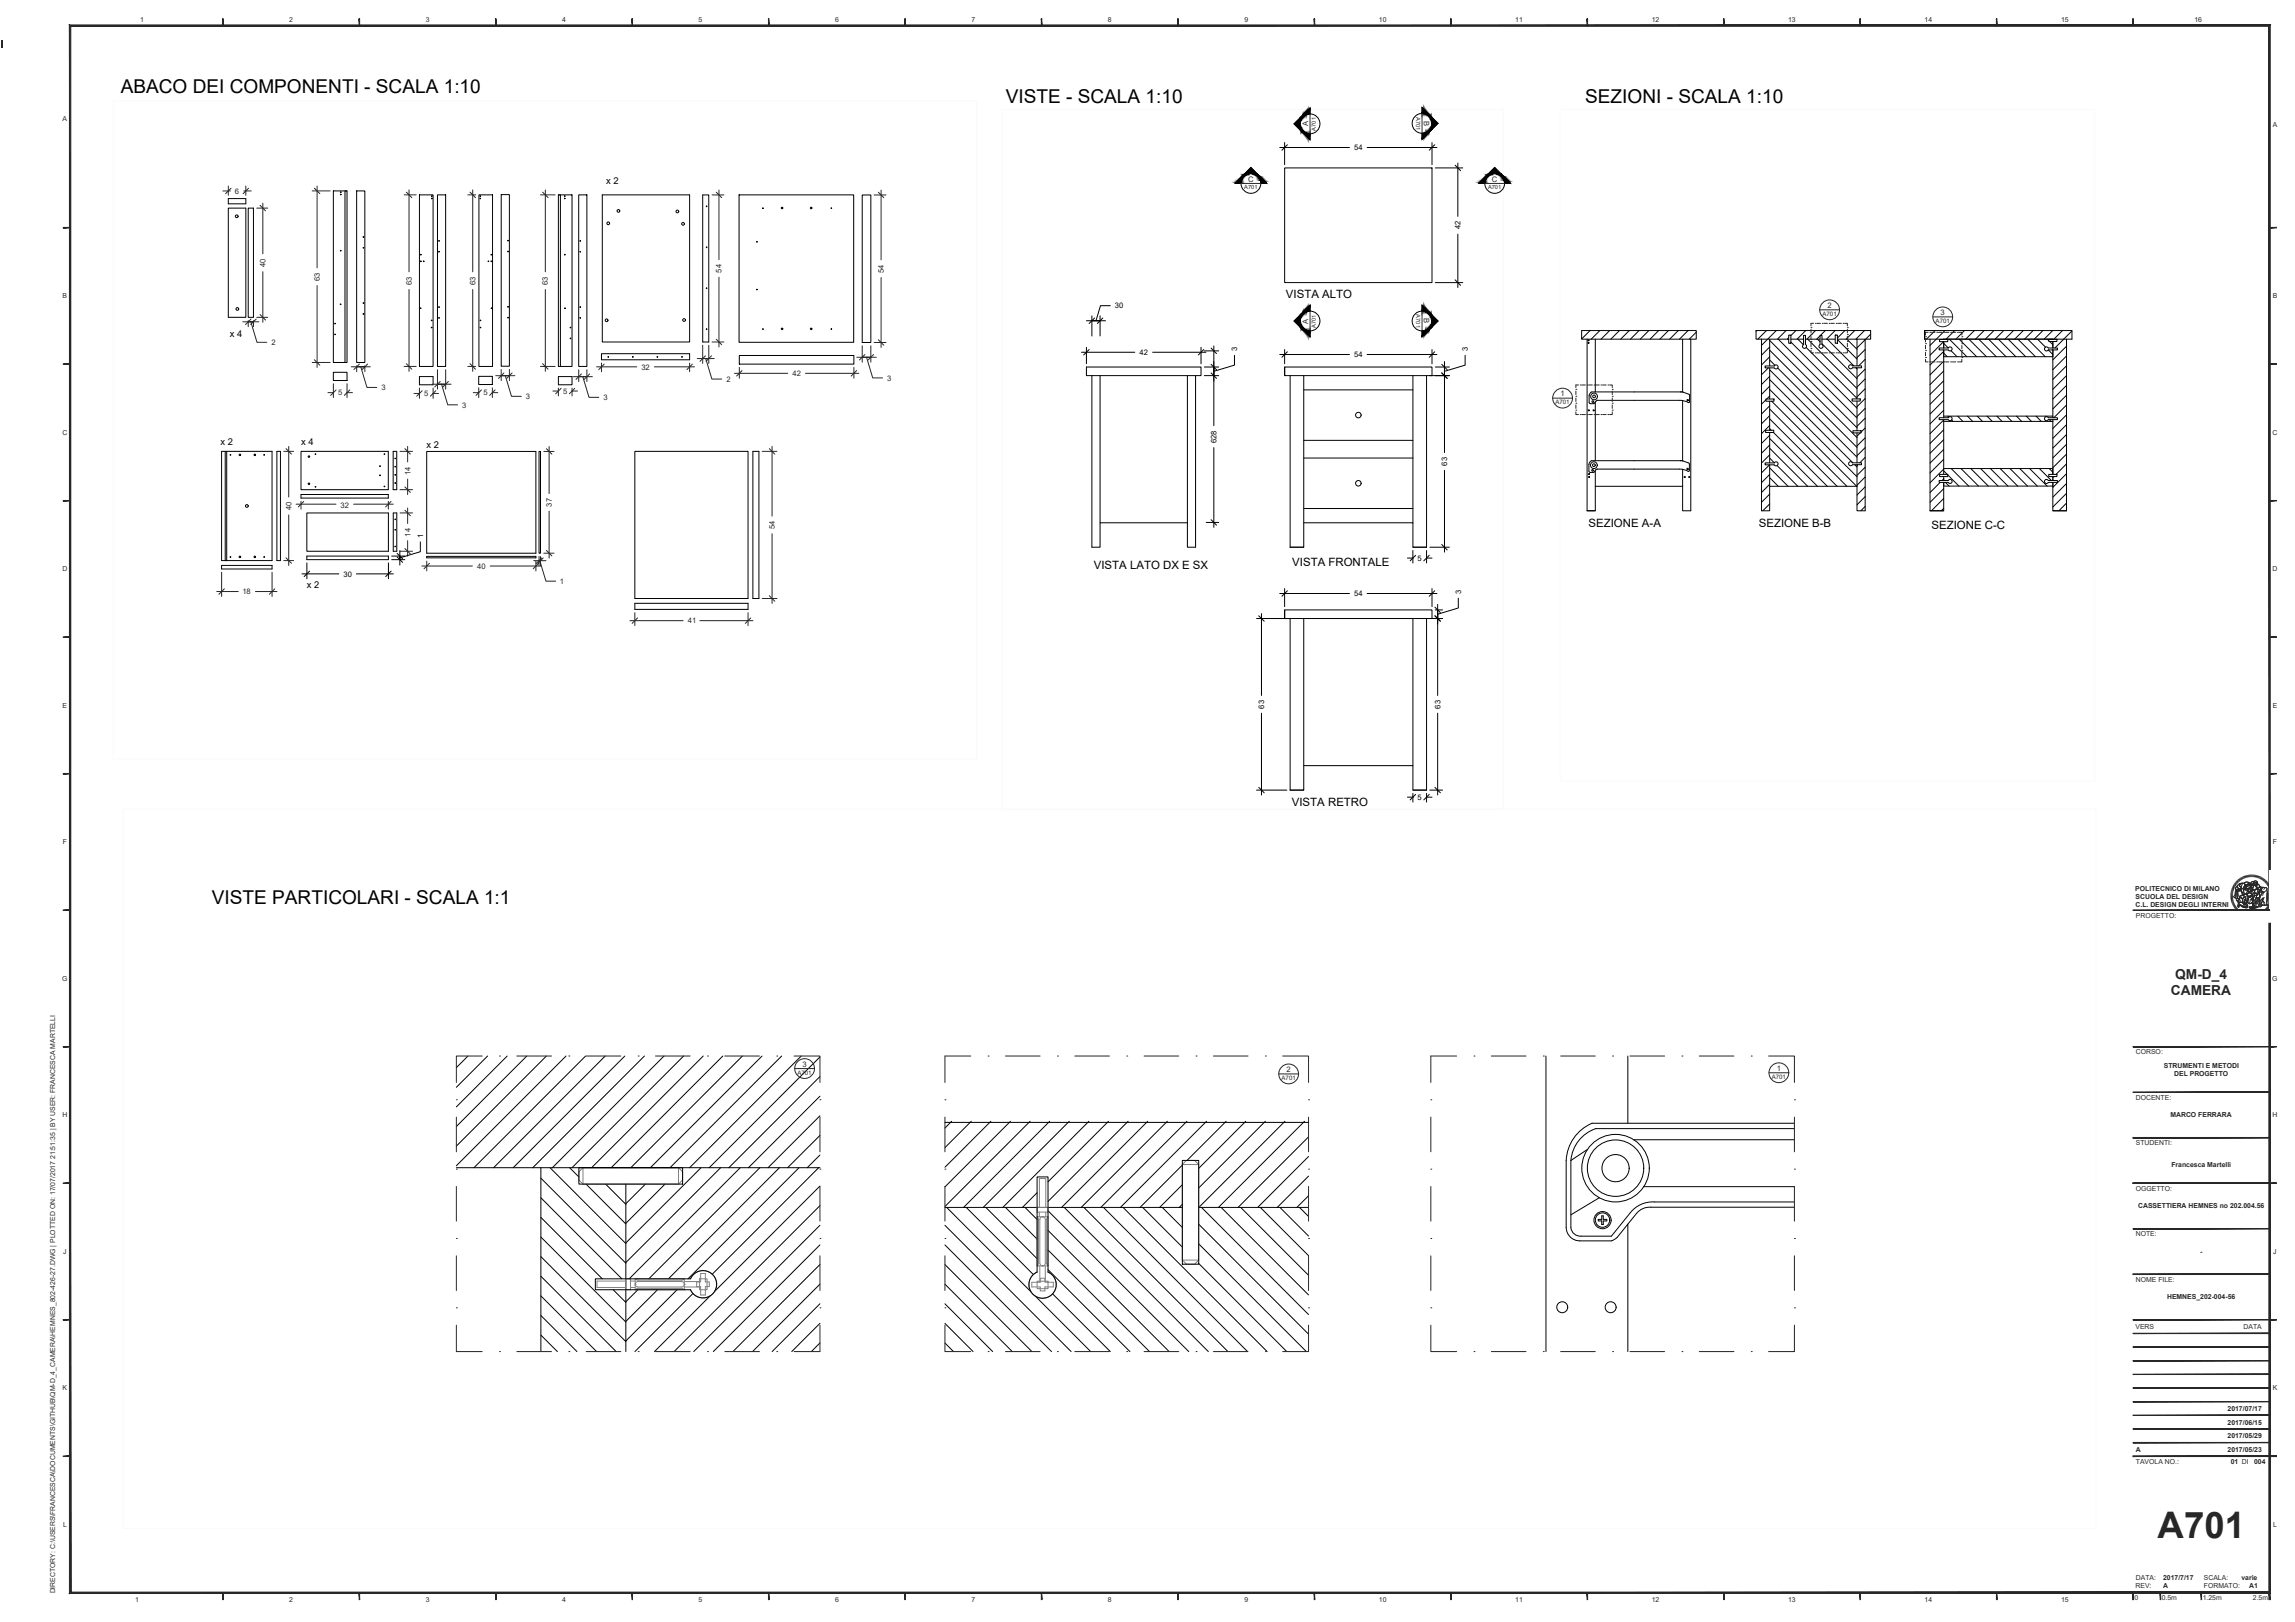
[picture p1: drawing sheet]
<svg xmlns="http://www.w3.org/2000/svg" width="841mm" height="594mm" viewBox="0 0 841 594" stroke-linecap="round" stroke-linejoin="round" font-family="sans-serif">
<defs><g id="words">
<text font-size="13.4" fill="#272727" x="790.7" y="563.2">A701</text>
<g font-size="7">
<text x="44.2" y="34.1">ABACO DEI COMPONENTI - SCALA 1:10</text>
<text x="368.5" y="37.9">VISTE - SCALA 1:10</text>
<text x="580.9" y="37.8">SEZIONI - SCALA 1:10</text>
<text x="77.6" y="331">VISTE PARTICOLARI - SCALA 1:1</text>
</g>
<g font-size="5" fill="#272727">
<text x="797.1" y="358.5">QM-D_4</text>
<text x="795.5" y="364.6">CAMERA</text>
</g>
<g font-size="4.2">
<text x="471.3" y="109.2">VISTA ALTO</text>
<text x="582.1" y="193.2">SEZIONE A-A</text>
<text x="644.5" y="193.2">SEZIONE B-B</text>
<text x="707.8" y="193.6">SEZIONE C-C</text>
<text x="400.8" y="208.3">VISTA LATO DX E SX</text>
<text x="473.6" y="207.2">VISTA FRONTALE</text>
<text x="473.4" y="295.1">VISTA RETRO</text>
</g>
<g font-size="3.4">
<text x="222.2" y="67.4">x 2</text>
<text x="84.3" y="123.4">x 4</text>
<text x="80.8" y="163">x 2</text>
<text x="110.3" y="163.1">x 4</text>
<text x="156.3" y="164">x 2</text>
<text x="112.5" y="215.2">x 2</text>
</g>
<g font-size="2.8" fill="#272727">
<text x="479.4" y="46.3" transform="rotate(-90 479.4 46.3)">A</text>
<text x="521.8" y="44.3" transform="rotate(90 521.8 44.3)">B</text>
<text x="86.1" y="70.9">6</text>
<text x="457.4" y="66.6">C</text>
<text x="546.7" y="66.6">C</text>
<text x="97.3" y="97.7" transform="rotate(-90 97.3 97.7)">40</text>
<text x="264.5" y="99.9" transform="rotate(-90 264.5 99.9)">54</text>
<text x="323.9" y="100" transform="rotate(-90 323.9 100)">54</text>
<text x="117.2" y="102.9" transform="rotate(-90 117.2 102.9)">63</text>
<text x="150.9" y="104.3" transform="rotate(-90 150.9 104.3)">63</text>
<text x="174.2" y="104.3" transform="rotate(-90 174.2 104.3)">63</text>
<text x="200.8" y="104.3" transform="rotate(-90 200.8 104.3)">63</text>
<text x="669.7" y="112.8">2</text>
<text x="479.4" y="118.5" transform="rotate(-90 479.4 118.5)">A</text>
<text x="521.8" y="116.6" transform="rotate(90 521.8 116.6)">B</text>
<text x="711.2" y="115.4">3</text>
<text x="99.5" y="126.4">2</text>
<text x="235" y="135.3">32</text>
<text x="290.4" y="137.7">42</text>
<text x="139.8" y="142.9">3</text>
<text x="266.2" y="139.8">2</text>
<text x="325.1" y="139.4">3</text>
<text x="123.9" y="144.8">5</text>
<text x="155.4" y="145.1">5</text>
<text x="169.4" y="149.3">3</text>
<text x="177.2" y="144.8">5</text>
<text x="192.7" y="146.1">3</text>
<text x="206.4" y="144.2">5</text>
<text x="221.1" y="146.5">3</text>
<text x="571.8" y="145.2">1</text>
<text x="150.4" y="174" transform="rotate(-90 150.4 174)">14</text>
<text x="202.2" y="185.5" transform="rotate(-90 202.2 185.5)">37</text>
<text x="106.8" y="186.8" transform="rotate(-90 106.8 186.8)">40</text>
<text x="124.8" y="186.1">32</text>
<text x="150.4" y="196.5" transform="rotate(-90 150.4 196.5)">14</text>
<text x="283.9" y="193.8" transform="rotate(-90 283.9 193.8)">54</text>
<text x="174.9" y="208.3">40</text>
<text x="205.2" y="213.9">1</text>
<text x="88.8" y="217.6">18</text>
<text x="252.1" y="228.3">41</text>
<text x="294.1" y="390.7">3</text>
<text x="471.5" y="392.7">2</text>
<text x="651.1" y="392.3">1</text>
</g>
<g font-size="2.8">
<text x="496.2" y="55">54</text>
<text x="535.2" y="84" transform="rotate(-90 535.2 84)">42</text>
<text x="408.6" y="112.9">30</text>
<text x="417.6" y="130">42</text>
<text x="453.4" y="128.5" transform="rotate(-90 453.4 128.5)">3</text>
<text x="496.2" y="130.8">54</text>
<text x="537.9" y="128.5" transform="rotate(-90 537.9 128.5)">3</text>
<text x="445.8" y="162.2" transform="rotate(-90 445.8 162.2)">628</text>
<text x="530.3" y="170.5" transform="rotate(-90 530.3 170.5)">63</text>
<text x="155" y="197" transform="rotate(-90 155 197)">1</text>
<text x="519.5" y="205.4">5</text>
<text x="125.9" y="211.2">30</text>
<text x="496.2" y="218.4">54</text>
<text x="535.4" y="217.4" transform="rotate(-90 535.4 217.4)">3</text>
<text x="463.3" y="259.5" transform="rotate(-90 463.3 259.5)">63</text>
<text x="527.8" y="259.5" transform="rotate(-90 527.8 259.5)">63</text>
<text x="519.5" y="293">5</text>
</g>
<g font-size="2.5" fill="#272727">
<text x="51.3" y="8.2">1</text>
<text x="106" y="8.2">2</text>
<text x="156" y="8.2">3</text>
<text x="206" y="8.2">4</text>
<text x="256" y="8.2">5</text>
<text x="306" y="8.2">6</text>
<text x="356" y="8.2">7</text>
<text x="406" y="8.2">8</text>
<text x="456" y="8.2">9</text>
<text x="505.3" y="8.2">10</text>
<text x="555.3" y="8.2">11</text>
<text x="605.3" y="8.2">12</text>
<text x="655.3" y="8.2">13</text>
<text x="705.3" y="8.2">14</text>
<text x="755.3" y="8.2">15</text>
<text x="804.2" y="8.2">16</text>
<text x="23" y="44.3">A</text>
<text x="832.8" y="46.6">A</text>
<text x="23" y="109.3">B</text>
<text x="832.8" y="109.3">B</text>
<text x="22.9" y="159.3">C</text>
<text x="832.8" y="159.3">C</text>
<text x="22.9" y="209.3">D</text>
<text x="832.8" y="209.3">D</text>
<text x="23" y="259.3">E</text>
<text x="832.8" y="259.3">E</text>
<text x="23" y="309.3">F</text>
<text x="832.9" y="309.3">F</text>
<text x="782.5" y="326.3">POLITECNICO DI MILANO</text>
<text x="782.6" y="329.3">SCUOLA DEL DESIGN</text>
<text x="782.6" y="332.4">C.L. DESIGN DEGLI INTERNI</text>
<text x="782.7" y="336.2">PROGETTO:</text>
<text x="22.8" y="359.3">G</text>
<text x="832.7" y="359.3">G</text>
<text x="782.7" y="386.2">CORSO:</text>
<text x="793" y="391.1">STRUMENTI E METODI</text>
<text x="796.7" y="394.1">DEL PROGETTO</text>
<text x="782.7" y="402.8">DOCENTE:</text>
<text x="22.9" y="409.3">H</text>
<text x="795.4" y="409.3">MARCO FERRARA</text>
<text x="832.8" y="409.3">H</text>
<text x="782.7" y="419.5">STUDENTI:</text>
<text x="795.7" y="427.4">Francesca Martelli</text>
<text x="782.7" y="436.2">OGGETTO:</text>
<text x="783.6" y="442.6">CASSETTIERA HEMNES no 202.004.56</text>
<text x="782.7" y="452.8">NOTE:</text>
<text x="23.2" y="459.3">J</text>
<text x="806.2" y="459.3">-</text>
<text x="833.1" y="459.3">J</text>
<text x="782.7" y="469.5">NOME FILE:</text>
<text x="794.1" y="475.7">HEMNES_202-004-56</text>
<text x="782.6" y="486.8">VERS</text>
<text x="822.2" y="486.8">DATA</text>
<text x="23" y="509.3">K</text>
<text x="832.8" y="509.3">K</text>
<text x="816.3" y="521.8">2017/06/15</text>
<text x="816.3" y="516.8">2017/07/17</text>
<text x="816.3" y="526.8">2017/05/29</text>
<text x="782.7" y="531.8">A</text>
<text x="816.3" y="531.8">2017/05/23</text>
<text x="782.7" y="536.3">TAVOLA NO.:</text>
<text x="817.5" y="536.3">01 DI</text>
<text x="826" y="536.3">004</text>
<text x="23.1" y="559.3">L</text>
<text x="833" y="559.3">L</text>
<text x="782.6" y="581.7">REV:</text>
<text x="782.7" y="578.8">DATA:</text>
<text x="792.7" y="581.8">A</text>
<text x="792.7" y="578.7">2017/7/17</text>
<text x="807.6" y="578.8">SCALA:</text>
<text x="807.6" y="581.8">FORMATO:</text>
<text x="821.4" y="578.7">varie</text>
<text x="824.2" y="581.8">A1</text>
<text x="20.2" y="583.6" transform="rotate(-90 20.2 583.6)">DIRECTORY: C:\USERS\FRANCESCA\DOCUMENTS\GITHUB\QM-D_4_CAMERA\HEMNES_802-426-27.DWG | PLOTTED ON: 17/07/2017 21:51:35 | BY USER: FRANCESCA MARTELLI</text>
<text x="49.5" y="586.8">1</text>
<text x="106" y="586.8">2</text>
<text x="156" y="586.8">3</text>
<text x="206" y="586.8">4</text>
<text x="256" y="586.8">5</text>
<text x="306" y="586.8">6</text>
<text x="356" y="586.8">7</text>
<text x="406" y="586.8">8</text>
<text x="456" y="586.8">9</text>
<text x="505.3" y="586.8">10</text>
<text x="555.3" y="586.8">11</text>
<text x="605.3" y="586.8">12</text>
<text x="655.3" y="586.8">13</text>
<text x="705.3" y="586.8">14</text>
<text x="755.3" y="586.8">15</text>
<text x="782.2" y="585.9">0</text>
<text x="792.2" y="585.9">0.5m</text>
<text x="807.2" y="585.9">1.25m</text>
<text x="825.6" y="585.9">2.5m</text>
</g>
<g font-size="2.2" fill="#272727">
<text x="667.9" y="115.7">A701</text>
<text x="709.3" y="118.3">A701</text>
<text x="570" y="148">A701</text>
<text x="292.2" y="393.6">A701</text>
<text x="469.6" y="395.5">A701</text>
<text x="649.3" y="395.1">A701</text>
</g>
<g font-size="2.1" fill="#272727">
<text x="482.2" y="47.8" transform="rotate(-90 482.2 47.8)">A701</text>
<text x="519" y="42.7" transform="rotate(90 519 42.7)">A701</text>
<text x="456" y="69.3">A701</text>
<text x="545.3" y="69.3">A701</text>
<text x="519" y="115.1" transform="rotate(90 519 115.1)">A701</text>
<text x="482.2" y="120" transform="rotate(-90 482.2 120)">A701</text>
</g>
</g></defs>
<!-- layer: A-FURN -->
<g fill="none" stroke="#000" stroke-width=".37">
<path d="M83.7 76.2h6.4v40h-6.4zM83.7 72.7h6.4v2h-6.4zM91 76.2h1.9v40h-1.9zM122.2 69.9h5v62.9h-5zM127.2 69.9h-.8v62.9M130.7 69.9h3v62.9h-3zM153.7 71.4h5v62.8h-5zM160.3 71.4h3v62.8h-3zM175.5 71.4h5v62.8h-5zM183.7 71.3h3v62.8h-3zM204.6 71.4h5v62.8h-5zM204.6 71.4h.8v62.8"/>
<path d="M212.1 71.4h3v62.8h-3zM220.7 71.4h32v53.9h-32zM257.5 71.4h2.2v53.9h-2.2zM270.8 71.4h42v54h-42zM316 71.4h3.1v54h-3.1zM470.8 61.5h54v42h-54zM122.2 136.4h5v3h-5zM153.7 137.9h5v3h-5zM175.4 137.8h5v3h-5zM204.6 137.9h5v3h-5zM220.4 129.5h32.3v2.3h-32.3zM270.9 130.2h42v3.2h-42z"/>
<path d="M400.1 137.6h38v62.8h-3v-8.9h-32v8.9h-3zM400.1 137.6h-2v-3.2h42v3.2h-2M403.1 137.6v53.9M435.1 137.6v53.9M470.8 134.4v3.2h54v-3.2h-54v3.2M472.8 137.6v62.8M477.8 137.6v62.8h-5M517.8 137.6v53.9M522.8 137.6v62.8M581.6 124.2v62.9M584.6 124.2v19.3M616.6 124.2v19.4"/>
<path d="M619.6 124.2h2v-3.1h-42v3.1h40v62.9h-3v-9M645.5 124.2h-2v-3.1h42v3.1h-2M645.5 124.2v62.9h3v-9h32M645.5 124.2h10M648.5 124.2v9.8M648.5 134.7v11.4M656.3 124.2h4.6M661.6 124.2h5.4M667.7 124.2h4.8M672.5 122.7h.1M673.3 124.2h10.2v62.9h-3v-9M680.5 124.2v9.8"/>
<path d="M680.5 134.7v11.4M705.3 121.1h54v3.1h-54zM705.3 121.1v3.1M707.3 124.2v62.9M712.3 124.2v.1M712.3 125.1v2.4M712.3 128.2v24.8M712.3 130.6h40M752.3 124.2v.1M752.3 125.1v2.4M752.3 128.2v24.8M757.3 124.2v62.9"/>
<path d="M477.8 142.8h40M584.6 147.3v21.4M616.6 146.7v22.1M648.5 146.9v10.7M648.5 158.4v11.1M680.5 146.9v10.9M680.5 158.6v10.9M712.3 154.3h40M712.3 152.4h40M712.3 153.7v20.1M752.3 153.7v20.1M81.2 165.3h18.5v40h-18.5z"/>
<path d="M82.5 165.3v40M83.1 165.3v40M101.5 165.3h1.3v40h-1.3zM110.3 165.3h32v14.1h-32zM144.1 165.3h1.3v14.1h-1.3zM156.4 165.4h40v37.2h-40zM197.5 165.4h.6v37.2h-.6zM232.6 165.3h41.5v53.9h-41.5zM275.9 165.3h2.2v53.9h-2.2zM477.8 161.3h40M477.8 167.8h40M584.6 172.3v5.8"/>
<path d="M616.6 178.1h-32v9h-3M616.6 171.9v6.2M648.5 170.3v7.8M680.5 170.2v7.9M712.3 174.5v1.5M712.3 171.6h40M752.3 176.7v10.4h5M752.3 178h-40v-1.3v10.4h-5M752.3 174.5v1.5M110.3 181.1h32v1.3h-32zM112.4 187.9h29.9v14h-29.9zM144.1 187.9h1.3v14h-1.3z"/>
<path d="M477.8 191.5h40v8.9h5M477.8 186.3h40M581.6 187.1h3M707.3 187.1h5M752.3 187.1h5M81.2 207.1h18.5v1.3h-18.5zM112.4 203.7h29.9v1.3h-29.9zM156.4 203.8h40v.5h-40zM472.8 200.4h5M517.8 200.4h5M232.6 221h41.5v2.2h-41.5zM470.8 223.4v3.1h54v-3.1h-54v3.1"/>
<path d="M472.8 226.5v62.9M477.8 226.5v62.9h-5M517.8 226.5v53.9M522.8 226.5v62.9M472.8 289.4h5M477.8 280.4h40v9h5M517.8 289.4h5"/>
<circle cx="86.7" cy="79.2" r=".5"/>
<circle cx="124.9" cy="70.4" r=".12"/>
<circle cx="124.9" cy="71.2" r=".12"/>
<circle cx="158.2" cy="72.7" r=".12"/>
<circle cx="158.2" cy="71.8" r=".12"/>
<circle cx="176" cy="72.7" r=".12"/>
<circle cx="176" cy="71.8" r=".12"/>
<circle cx="206.9" cy="71.8" r=".12"/>
<circle cx="206.9" cy="72.7" r=".12"/>
<circle cx="226.6" cy="77.2" r=".5"/>
<circle cx="248.2" cy="77.5" r=".5"/>
<circle cx="258.9" cy="75.6" r=".12"/>
<circle cx="279.5" cy="76.3" r=".12"/>
<circle cx="286.6" cy="76.2" r=".28"/>
<circle cx="297.2" cy="76.2" r=".28"/>
<circle cx="304.6" cy="76.3" r=".12"/>
<circle cx="124.8" cy="91.8" r=".12"/>
<circle cx="133.2" cy="86.8" r=".12"/>
<circle cx="133.2" cy="90.8" r=".12"/>
<circle cx="154.2" cy="95.7" r=".12"/>
<circle cx="154.2" cy="93.3" r=".12"/>
<circle cx="155.2" cy="95.7" r=".12"/>
<circle cx="160.8" cy="88.2" r=".12"/>
<circle cx="160.8" cy="92.2" r=".12"/>
<circle cx="179" cy="95.7" r=".12"/>
<circle cx="180" cy="95.7" r=".12"/>
<circle cx="180" cy="93.3" r=".12"/>
<circle cx="186.1" cy="88.1" r=".12"/>
<circle cx="186.1" cy="92.1" r=".12"/>
<circle cx="207" cy="93.3" r=".12"/>
<circle cx="212.6" cy="88.2" r=".12"/>
<circle cx="212.6" cy="92.2" r=".12"/>
<circle cx="222.9" cy="81.8" r=".5"/>
<circle cx="250.3" cy="82" r=".5"/>
<circle cx="258.9" cy="90.6" r=".12"/>
<circle cx="277.4" cy="88.6" r=".12"/>
<circle cx="87" cy="113.2" r=".5"/>
<circle cx="122.8" cy="118.5" r=".12"/>
<circle cx="124.8" cy="111.4" r=".12"/>
<circle cx="133.2" cy="115" r=".12"/>
<circle cx="133.2" cy="111" r=".12"/>
<circle cx="154.1" cy="112.9" r=".12"/>
<circle cx="158.2" cy="117.3" r=".12"/>
<circle cx="158.2" cy="120" r=".12"/>
<circle cx="160.8" cy="116.4" r=".12"/>
<circle cx="160.8" cy="112.5" r=".12"/>
<circle cx="176.1" cy="120" r=".12"/>
<circle cx="176.1" cy="117.3" r=".12"/>
<circle cx="180.1" cy="112.9" r=".12"/>
<circle cx="186.1" cy="112.4" r=".12"/>
<circle cx="186.1" cy="116.4" r=".12"/>
<circle cx="207" cy="112.9" r=".12"/>
<circle cx="209" cy="120" r=".12"/>
<circle cx="212.6" cy="116.4" r=".12"/>
<circle cx="212.6" cy="112.5" r=".12"/>
<circle cx="222.3" cy="117.3" r=".5"/>
<circle cx="250.7" cy="117.2" r=".5"/>
<circle cx="258.9" cy="105.6" r=".12"/>
<circle cx="277.4" cy="106" r=".12"/>
<circle cx="122.8" cy="122.5" r=".12"/>
<circle cx="209" cy="123.9" r=".12"/>
<circle cx="222.9" cy="130.7" r=".12"/>
<circle cx="231.9" cy="130.7" r=".12"/>
<circle cx="240.9" cy="130.7" r=".12"/>
<circle cx="249.9" cy="130.7" r=".12"/>
<circle cx="258.9" cy="120.6" r=".12"/>
<circle cx="279.5" cy="120.5" r=".12"/>
<circle cx="286.6" cy="120.5" r=".28"/>
<circle cx="297.2" cy="120.5" r=".28"/>
<circle cx="304.6" cy="120.5" r=".12"/>
<circle cx="497.8" cy="152" r="1.01"/>
<circle cx="84.4" cy="166.6" r=".12"/>
<circle cx="87.9" cy="166.6" r=".28"/>
<circle cx="93.4" cy="166.6" r=".28"/>
<circle cx="96.8" cy="166.6" r=".12"/>
<circle cx="113.2" cy="167.2" r=".28"/>
<circle cx="113.2" cy="177.2" r=".28"/>
<circle cx="115.6" cy="166.3" r=".12"/>
<circle cx="115.6" cy="178.3" r=".12"/>
<circle cx="139.2" cy="174.1" r=".12"/>
<circle cx="139.2" cy="170.7" r=".12"/>
<circle cx="140.9" cy="166.3" r=".12"/>
<circle cx="140.9" cy="178.2" r=".12"/>
<circle cx="144.8" cy="173.9" r=".12"/>
<circle cx="144.8" cy="167.9" r=".12"/>
<circle cx="144.8" cy="170.9" r=".12"/>
<circle cx="144.8" cy="176.9" r=".12"/>
<circle cx="497.8" cy="177" r="1.01"/>
<circle cx="90.5" cy="185.3" r=".5"/>
<circle cx="144.8" cy="190.2" r=".12"/>
<circle cx="144.8" cy="194" r=".12"/>
<circle cx="84.4" cy="204" r=".12"/>
<circle cx="87.9" cy="204" r=".28"/>
<circle cx="93.4" cy="204" r=".28"/>
<circle cx="96.8" cy="204" r=".12"/>
<circle cx="144.8" cy="200.2" r=".12"/>
</g>
<!-- layer: retini -->
<g fill="none" stroke="#000" stroke-width=".37">
<path d="M582.7 121.1l-3.1 3M586.3 121.1l-3.2 3.1M589.9 121.1l-3.2 3.1M593.5 121.1l-3.2 3.1M597.1 121.1l-3.2 3.1M600.6 121.1l-3.1 3.1M604.2 121.1l-3.1 3.1M607.8 121.1l-3.1 3.1M611.4 121.1l-3.1 3.1M615 121.1l-3.1 3.1M618.6 121.1l-3.2 3.1M621.6 121.7l-2.6 2.5"/>
<path d="M643.7 121.1l-.2 .2M647.3 121.1l-3.1 3.1M648 134.7l-2.5 2.6M648.5 127.1l-3 3M648.5 130.7l-3 3M648.5 137.9l-3 3M648.5 139l30.5 30.5M648.5 135.5l32 32M648.5 131.9l1.9 1.9M648.5 128.3l32 32M648.5 124.7l32 32M650.9 121.1l-5.4 5.4"/>
<path d="M651.5 134.8l29 29.1M651.7 124.2l28.8 28.9M654.5 121.1l-3.1 3.1M655.3 124.2l.2 .3M655.5 123.7l-.5 .5M656.3 125.3l24.2 24.2M658.1 121.1l-1.8 1.8M658.8 124.2l2.1 2M661.7 121.1l-3.1 3.1M661.9 127.3l18.6 18.6M662.4 124.2l18.1 18.1M665.3 121.1l-3.1 3.1"/>
<path d="M666 124.2l1 1M667 123l-1.3 1.2M667.7 125.9l12.8 12.8M668.9 121.1l-1.8 1.7M669.6 124.2l9.8 9.8M672.5 121.1l-3.2 3.1M673.3 124.4l7.2 7.1M676.1 121.1l-2.8 2.7M676.8 124.2l3.7 3.7M679.7 121.1l-3.2 3.1M680.1 134.7l.4 .4M680.4 124.2l.1 .1"/>
<path d="M683.3 121.1l-3.2 3.1M683.5 124.4l-3 3M683.5 128l-3 3M683.5 131.6l-2.4 2.4M683.5 135.2l-3 3M683.5 138.8l-3 3M685.5 122.4l-1.8 1.8M705.5 121.1l-.2 .2M709.1 121.1l-3.1 3.1M712.2 125.1l-4.9 5M712.3 135.9l-5 5M712.3 139.5l-5 5"/>
<path d="M712.3 128.7l-5 5M712.3 132.3l-5 5M712.3 129.3l1.3 1.3M712.3 125.8l1.7 1.6M712.7 121.1l-5.4 5.4M714.3 124.2l6.5 6.4M715 128.5l2.2 2.1M716.3 121.1l-3.1 3.1M717.9 124.2l6.5 6.4M719.9 121.1l-3.1 3.1M721.5 124.2l6.4 6.4M723.5 121.1l-3.1 3.1"/>
<path d="M725.1 124.2l6.4 6.4M727.1 121.1l-3.2 3.1M728.7 124.2l6.4 6.4M730.7 121.1l-3.2 3.1M732.3 124.2l6.4 6.4M734.3 121.1l-3.2 3.1M735.9 124.2l6.4 6.4M737.9 121.1l-3.2 3.1M739.5 124.2l6.4 6.4M741.5 121.1l-3.2 3.1M743.1 124.2l6.4 6.4M745.1 121.1l-3.2 3.1"/>
<path d="M746.7 124.2l2.9 3M748.7 121.1l-3.2 3.1M750.3 124.2l.5 .5M750.6 128.2l1.7 1.6M751.1 125.1l1.2 1.1M752.2 121.1l-3.1 3.1M752.3 128.2h.1M755.8 121.1l-3.1 3.1M757.3 126.8l-5 5M757.3 130.4l-5 5M757.3 134l-5 5M757.3 137.6l-5 5"/>
<path d="M759.3 121.2l-6.3 6.3M647.1 146.5l-1.6 1.5M648.5 141.5l-3 3M648.5 145.1l-1.1 1M648.5 148.6l-3 3M648.5 152.2l-3 3M648.5 155.8l-3 3M648.5 159.4l-3 3M648.5 157l.6 .6M648.5 153.4l24.7 24.7M648.5 149.8l28.3 28.3M648.5 142.6l32 32"/>
<path d="M649.2 146.9l31.2 31.2M649.9 158.4l19.7 19.7M681.7 158.6l-1.2 1.2M683.5 142.4l-3 3M683.5 146l-3 3M683.5 149.6l-3 3M683.5 153.2l-3 3M683.5 156.7l-1.5 1.5M712.3 143.1l-5 5M712.3 146.7l-5 5M712.3 150.3l-5 5M712.3 153.8l-5 5"/>
<path d="M712.3 157.4l-5 5M713.8 152.4l.3 .4M715.2 153.8l.5 .5M717.4 152.4l1.9 1.9M721 152.4l1.9 1.9M724.6 152.4l1.9 1.9M728.2 152.4l1.9 1.9M731.8 152.4l1.9 1.9M735.4 152.4l1.9 1.9M738.9 152.4l2 1.9M742.5 152.4l2 1.9M746.1 152.4l1.9 1.9"/>
<path d="M749.7 152.4l.2 .2M751 153.7l.6 .6M757.3 141.2l-5 5M757.3 144.8l-5 5M757.3 148.4l-4.7 4.6M757.3 152l-5 4.9M757.3 155.5l-5 5M757.3 159.1l-5 5M648.5 170.3l-3 2.9M648.5 163l-3 3M648.5 166.6l-3 3M648.5 173.8l-3 3"/>
<path d="M648.5 177.4l-3 3M648.5 175l3.2 3.1M648.5 171.4l6.8 6.7M648.5 167.8l1.7 1.7M648.5 164.2l13.9 13.9M648.5 160.6l17.5 17.5M651.3 170.5l7.5 7.6M679.7 170.2l.8 .8M680.8 170.2l-.3 .3M683.5 160.3l-3 3M683.5 163.9l-3 3M683.5 167.5l-2 2"/>
<path d="M683.5 171.1l-3 3M683.5 174.7l-3 3M683.5 178.3l-3 3M711 176.7l-3.7 3.7M712.3 161l-5 5M712.3 164.6l-5 5M712.3 168.2l-5 5M712.3 171.8l-5 5M712.3 175.4l-.6 .6M712.3 179l-5 5M712.3 172.5l1.3 1.3M712.9 176.7l1.4 1.3"/>
<path d="M713.8 174l4.1 4M715 171.6l6.5 6.4M718.6 171.6l6.5 6.4M722.2 171.6l6.4 6.4M725.8 171.6l6.4 6.4M729.4 171.6l6.4 6.4M733 171.6l6.4 6.4M736.6 171.6l6.4 6.4M740.2 171.6l6.4 6.4M743.8 171.6l6.4 6.4M747.4 171.6l4.3 4.4M751 171.6l1.3 1.3"/>
<path d="M752.6 174.5l-.3 .4M757.3 162.7l-5 5M757.3 166.3l-5 5M757.3 169.9l-3.9 3.9M757.3 173.5l-5 5M757.3 177.1l-5 5M648.5 181l-3 3M648.5 184.6l-2.5 2.5M683.5 181.9l-3 3M683.5 185.5l-1.6 1.6M712.3 182.6l-4.5 4.5M712.3 186.2l-.9 .9"/>
<path d="M757.3 180.7l-5 5M757.3 184.3l-2.8 2.8M171.5 386.8l-4.3 4.3M178.7 386.8l-11.5 11.4M185.9 386.8l-18.7 18.6M193 386.8l-25.8 25.8M200.2 386.8l-33 33M207.4 386.8l-40.2 40.2M214.6 386.8l-40.9 40.9M221.8 386.8l-40.9 40.9M229 386.8l-40.9 40.9M236.2 386.8l-41 40.9"/>
<path d="M243.3 386.8l-40.9 40.9M250.5 386.8l-40.9 40.9M257.7 386.8l-40.9 40.9M264.9 386.8l-40.9 40.9M272.1 386.8l-40.9 40.9M279.3 386.8l-41 40.9M286.4 386.8l-40.9 40.9M293.6 386.8l-40.9 40.9M300.5 387.1l-40.6 40.6M300.5 394.3l-33.4 33.4M300.5 401.5l-26.2 26.2M300.5 408.7l-19.1 19"/>
<path d="M300.5 415.9l-11.9 11.8M198.2 438.7l29.7 29.7M198.2 431.5l31.1 31.2M201.6 427.7l27.7 27.8M208.8 427.7l3.3 3.4M214.8 433.7l14.5 14.6M221.9 433.7l7.4 7.4M229.1 433.7l.2 .2M236.5 433.7l-7.2 7.2M243.7 433.7l-14.4 14.4M256.9 427.7l-27.6 27.5M264.1 427.7l-34.8 34.7"/>
<path d="M271.3 427.7l-40.7 40.7M278.5 427.7l-40.7 40.7M285.6 427.7l-40.7 40.7M292.8 427.7l-40.7 40.7M300 427.7l-39 39M300.5 434.4l-38.7 38.6M300.5 423l-4.7 4.7M198.2 453.1l31.1 31.1M198.2 445.9l22.5 22.5M300.5 456l-39.1 39M300.5 448.8l-46.3 46.2M300.5 441.6l-53.5 53.4"/>
<path d="M346.3 456l39 39M346.3 448.8l46.2 46.2M346.9 442.2l30.9 30.9M354.1 442.2l24.6 24.6M361.3 442.2l18.8 18.8M368.5 442.2l11.6 11.6M375.6 442.2l4.5 4.4M384.1 457.8l37.2 37.2M384.1 450.6l44.3 44.4M384.1 443.5l51.5 51.5M390 442.2l52.8 52.8M397.2 442.2l52.8 52.8"/>
<path d="M404.4 442.2l52.8 52.8M411.6 442.2l52.8 52.8M418.7 442.2l14.6 14.6M425.9 442.2l7.4 7.4M433.1 442.2l.2 .2M439.3 455.6l39.4 39.4M439.3 448.4l40.2 40.3M440.3 442.2l39.2 39.3M447.5 442.2l32 32.1M454.7 442.2l24.8 24.9M461.9 442.2l17.6 17.7M469 442.2l10.5 10.5"/>
<path d="M476.2 442.2l3.3 3.3M198.2 474.6l20.4 20.4M198.2 467.4l27.6 27.6M198.2 460.3l31.1 31.1M224.7 472.4l4.6 4.6M233.8 472.4l-4.5 4.4M240.9 472.4l-11.6 11.6M248.1 472.4l-18.8 18.8M253.9 473.8l-21.2 21.2M260.3 474.6l-20.5 20.4M300.5 477.5l-17.5 17.5M300.5 470.3l-24.7 24.7"/>
<path d="M300.5 463.1l-31.9 31.9M346.3 477.5l17.5 17.5M346.3 470.4l24.7 24.6M346.3 463.2l31.8 31.8M379.4 474.7l20.3 20.3M384.1 465l30 30M385.7 473.9l21.2 21.1M439.3 462.8l32.2 32.2M198.2 489l6.1 6M198.2 481.8l13.2 13.2M300.5 491.9l-3.2 3.1M300.5 484.7l-10.4 10.3"/>
<path d="M346.3 491.9l3.1 3.1M346.3 484.7l10.3 10.3"/>
</g>
<!-- layer: Vano viti -->
<g fill="none" stroke="#000" stroke-width=".37">
<path d="M646.8 134h3.4a.75 .75 0 0 1 1.1-.2 .75 .75 0 0 1 0 1.2 .75 .75 0 0 1-1.1-.3h-3.4zM655.5 122.7h.8v3h-.8zM660.9 122.8h.7v3.4a.75 .75 0 0 1 .3 1.1 .75 .75 0 0 1-1.2 0 .75 .75 0 0 1 .2-1.1zM667 122.8h.7v3.4a.75 .75 0 0 1 .2 1.1 .75 .75 0 0 1-1.2 0 .75 .75 0 0 1 .3-1.1zM672.5 122.7h.8v3h-.8zM677.6 133.9l.7-.3 .5 .4h3.4v.7h-3.4a.75 .75 0 0 1-1 .3 .75 .75 0 0 1-.2-1.1zM710.6 127.5h3.4a.75 .75 0 0 1 1.1-.3 .75 .75 0 0 1 0 1.2 .75 .75 0 0 1-1.1-.2h-3.4zM710.8 124.3h3v.8h-3zM749.4 127.3l.6-.2 .6 .4h3.4v.7h-3.4a.75 .75 0 0 1-1 .2 .75 .75 0 0 1-.2-1.1zM750.8 124.3h3v.8h-3zM582.3 144.9v2.5M582.4 147.4l.4 .5 1.4-.2"/>
<path d="M615.9 143.5h.1M615.9 143.5l-32.6 .1-.6 .4-.3 .9M615.9 143.6l3.1 .8v3l-3.4-.8h-30.1l-1.3 1.1M647 157.6h3v.8h-3zM647.1 146.1h3v.8h-3zM678.7 146.1h3v.8h-3zM679 157.8h3v.8h-3zM710.6 153h3.4a.75 .75 0 0 1 1.1-.2 .75 .75 0 0 1 0 1.1 .75 .75 0 0 1-1.1-.2h-3.4zM749.4 152.9l.6-.3 .6 .4h3.4v.7h-3.4a.75 .75 0 0 1-1 .3 .75 .75 0 0 1-.2-1.1zM615.8 168.7h.1M615.8 168.7h-32.6l-.9 1v2.9M615.8 168.7l3.1 .9 .1 3-3.5-.8h-30.1l-1.5 1.2h-1.4l-.2-.4"/>
<path d="M646.8 169.5h3.4a.75 .75 0 0 1 1.1-.2 .75 .75 0 0 1 0 1.2 .75 .75 0 0 1-1.1-.3l-3.4 .1zM677.6 169.4l.7-.3 .5 .4h3.4v.7h-3.4a.75 .75 0 0 1-1 .3 .75 .75 0 0 1-.2-1.1zM710.6 176h3.4a.75 .75 0 0 1 1.1-.2 .75 .75 0 0 1 0 1.1 .75 .75 0 0 1-1.1-.2h-3.4zM710.8 173.8h3v.7h-3zM749.4 175.9l.6-.3 .6 .4h3.4v.7h-3.4a.75 .75 0 0 1-1 .3 .75 .75 0 0 1-.2-1.1zM750.8 173.8h3v.7h-3zM598.7 417.4h58.9M657.6 411.4h-74.2a15.6 15.6 0 0 0-9.5 13.6l.1 24.7a4.9 4.9 0 0 0 4.9 4.8h11.6l.9-.4 1.3-1 7-8.6a6.2 6.2 0 0 1 5.3-2.3h52.6M657.6 413.4h-72.8a13.5 13.5 0 0 0-9.1 11.6M212.1 427.7h38v6h-38zM380.1 431.1h4v34.8a5 5 0 0 1 1.9 7.7 5 5 0 0 1-7.9 0 5 5 0 0 1 2-7.7zM433.3 425h6v38h-6z"/>
<path d="M575.7 425v24.7a3.5 3.5 0 0 0 3.6 3.1h11.2l7-8.7a10.4 10.4 0 0 1 8.7-3.9M581.7 421l-6 4M586.1 438.7l-10.4 6.2M602.4 434.6h55.2M587 445.3h.5v1.3h1.3v.6h-1.3v1.3h-.5v-1.3h-1.3v-.6h1.3zM606.2 440.2h51.4M218.2 468.4h34.8a5 5 0 0 1 7.7-2 5 5 0 0 1 0 7.9 5 5 0 0 1-7.7-1.9h-34.8z"/>
<circle cx="582.1" cy="124.7" r=".2"/>
<circle cx="582.1" cy="125.6" r=".2"/>
<circle cx="582.2" cy="150.3" r=".2"/>
<circle cx="583.7" cy="147.1" r=".31"/>
<circle cx="584" cy="150.3" r=".2"/>
<circle cx="584.2" cy="145.2" r="1.23"/>
<circle cx="584.2" cy="145.2" r=".5"/>
<circle cx="618.5" cy="146.6" r=".26"/>
<circle cx="582.3" cy="173.6" r=".2"/>
<circle cx="582.3" cy="174.7" r=".2"/>
<circle cx="583.6" cy="172.3" r=".31"/>
<circle cx="584.1" cy="170.4" r="1.23"/>
<circle cx="584.1" cy="170.4" r=".5"/>
<circle cx="617.3" cy="174.7" r=".2"/>
<circle cx="618.4" cy="171.8" r=".26"/>
<circle cx="619" cy="174.7" r=".2"/>
<circle cx="592" cy="427.9" r="12.4"/>
<circle cx="592" cy="427.9" r="10.3"/>
<circle cx="592" cy="427.9" r="5"/>
<circle cx="587.3" cy="446.9" r="3.1"/>
<circle cx="587.3" cy="446.9" r="2.64"/>
<circle cx="572.5" cy="478.8" r="2.01"/>
<circle cx="590.2" cy="478.8" r="2.01"/>
</g>
<!-- layer: 0 -->
<g fill="none" stroke="#000" stroke-width=".37">
<path d="M471.8 53l-2 2M525.8 53l-2 2M533.2 60.5l2 2M401.1 116.5l-2 2M404.1 116.5l-2 2M533.2 102.5l2 2M399.1 128l-2 2M441.1 128l-2 2M443.8 133.4l2 2M443.8 136.6l2 2M443.8 127.5l2 2M471.8 128.8l-2 2"/>
<path d="M525.8 128.8l-2 2M528.3 133.4l2 2M528.3 136.6l2 2M443.8 190.3l2 2M528.3 199.4l2 2M113.4 209.2l-2 2M143.3 209.2l-2 2M145.5 202.7l2 2M145.5 204l2 2M471.8 216.4l-2 2M518.8 203.4l-2 2M523.8 203.4l-2 2"/>
<path d="M525.8 216.4l-2 2M461.3 225.5l2 2M525.8 222.4l2 2M525.8 225.5l2 2M461.3 288.4l2 2M518.8 291l-2 2M523.8 291l-2 2M525.8 288.4l2 2M566.5 386.8v108.2M596.5 386.8v24.6M346.3 411.1h133.2M348.7 410.7l-2.4 2.5"/>
<path d="M355.9 410.7l-9.6 9.6M363.1 410.7l-16.8 16.8M370.3 410.7l-24 24M377.5 410.7l-31.2 31.2M384.7 410.7l-31.6 31.5M391.9 410.7l-31.6 31.5M399 410.7l-31.5 31.5M406.2 410.7l-22.1 22.2M413.4 410.7l-29.3 29.3M420.6 410.7l-31.6 31.5M427.8 410.7l-31.6 31.5M435 410.7l-31.6 31.5"/>
<path d="M442.1 410.7l-31.5 31.5M449.3 410.7l-14.3 14.3M456.5 410.7l-17.2 17.2M463.7 410.7l-24.4 24.4M470.9 410.7l-31.6 31.5h40.2M478.1 410.7l-31.6 31.5M479.5 416.4l-25.8 25.8M167.2 427.7h133.3M198.2 427.7v67.3M229.3 433.7v61.3M380.1 436.9l-5.4 5.3M433.3 426.7l-15.5 15.5"/>
<path d="M433.3 433.9l-8.3 8.3M479.5 423.6l-18.6 18.6M479.5 430.8l-11.4 11.4M479.5 438l-4.2 4.2M346.3 442.2h87M433.3 441.1l-1.2 1.1M596.5 448.4v46.6"/>
</g>
<!-- layer: oggetti particolari -->
<g fill="none" stroke="#808080" stroke-width=".37">
<path d="M213.6 427.7h35v6h-35M213.6 427.7l-1.5 1.5v3l1.5 1.5M213.6 427.7v6M248.6 427.7l1.5 1.5v3l-1.5 1.5M433.3 426.5v35h6v-35M433.3 426.5l1.5-1.5h3l1.5 1.5M433.3 426.5h6M380.1 445.7h.1M380.1 442.2h4v1.7h-4zM380.1 445.7v18M380.1 445.7h4v18h-4M380.1 445.8l.5 .9v16l-.5 .8"/>
<path d="M380.9 443.9v1.8M380.9 442.2v-10.5h2.3v10.5M381.4 445.9a1 1 0 0 1 1-.2 1 1 0 0 1 .7 1v16a1 1 0 0 1-1 1 1 1 0 0 1-1-1v-16zM382.1 445.7h.1M383.2 443.9v1.8M384.1 445.8l-.5 .9v16l.5 .8M229.3 469.2h-10.5v2.4h10.5M229.3 468.4h1.8v4h-1.8zM231.1 469.2h1.7M231.1 471.6h1.7M232.8 470.4h.1M232.8 472.4h.1"/>
<path d="M232.8 472.4h18M232.8 472.4v-4h18v4M232.8 470.4a1 1 0 0 0 1 1h16a1 1 0 0 0 1-1M232.8 470.4a1 1 0 0 1 1-1h16a1 1 0 0 1 1 1M232.9 472.4l.9-.5h16l.8 .5M232.9 468.4l.9 .5h16l.8-.5M250.8 470.4h.1M250.8 472.4h.1M250.8 471.4h5.6M250.8 469.4h5.6M253 468.4a5 5 0 0 1 7.7-2 5 5 0 0 1 0 7.9 5 5 0 0 1-7.7-1.9M256.4 468.4h2.7v4h-2.7z"/>
<path d="M256.8 466.4h1.7v3.1h1.4v1.7h-1.4v3.1h-1.7v-3.1h-1.5v-1.7h1.5zM378.1 469.6h3.1v-1.4h1.7v1.4h3.1v1.8h-3.1v1.4h-1.7v-1.4h-3.1zM380.1 463.7h.1M380.1 469.3h4v2.7h-4zM381.1 463.7v5.6M382.1 463.7h.1M383.1 463.7v5.6M384.1 465.9a5 5 0 0 1 1.9 7.7 5 5 0 0 1-7.9 0 5 5 0 0 1 2-7.7M433.3 461.5l1.5 1.5h3l1.5-1.5"/>
</g>
<!-- layer: particolari -->
<g fill="none" stroke="#272727" stroke-width=".37">
<path d="M81.7 69.9h2.7M83.7 68.1v3.4M89.3 69.9h2.8M90.1 68.1v3.4M94.1 76.2h4M96.3 74.4v18.6M114.4 69.9h6.6M116.2 68.1v30M148.1 71.4h4.4M149.9 69.6v30M171.4 71.4h2.9M173.2 69.6v30"/>
<path d="M198 71.4h5.4M199.8 69.6v30M260.9 71.4h4.4M263.5 69.6v25.5M320.3 71.4h4.4M322.9 69.6v25.6M96.3 99.5v18.5M89 117.9h2M91 117.9h1.9h-1.9M91 117.4v2.3M91.9 117.9l2.3 7.5h3.6M92.9 117.4v2.3"/>
<path d="M92.9 117.9h2M94.1 116.2h4M116.2 104.6v30M149.9 106v30M173.2 106v30M199.8 106v30M263.5 101.6v25.5M322.9 101.7v25.5M664.6 118.4h-.9v1M665.2 118.4h.1M665.9 118.4h1.2M667.8 118.4h.1"/>
<path d="M668.4 118.4h1.3M670.3 118.4h.1M671 118.4h1.2M672.9 118.4h.1M673.5 118.4h1.3M675.4 118.4h.1M676 118.4h1v1M114.4 132.8h6.6M128.7 134.3h2M130.7 134.3h3h-3M130.7 134v2.1M132.2 134.3l2.3 7.6h3.6"/>
<path d="M133.7 134v2.1M133.7 134.3h2M148.1 134.2h4.4M160.3 135.4v7.1M163.3 135.4v7.1M171.4 134.2h2.9M181.7 137.6h2M183.7 137.6h3h-3M183.7 135.3v4.1M185.2 137.6l2.2 7.6h3.6M186.7 135.3v4.1M186.7 137.6h2"/>
<path d="M198 134.2h5.4M210.1 138h2M212.1 138h3h-3M212.1 135.4v4.4M213.6 138l2.2 7.5h3.6M215.1 135.4v4.4M215.1 138h2M218.6 134.4h14.7M220.4 133v3.2M239.8 134.4h14.7M252.7 133v3.2M255.5 131.3h2"/>
<path d="M257.5 131.3h2.2h-2.2M257.5 126.5v6.6M258.6 131.3l2.3 7.5h3.6M259.7 126.5v6.6M259.7 131.3h2M260.9 125.3h4.4M269.1 136.7h19.6M270.9 134.6v3.9M295.2 136.7h19.5M312.9 134.6v3.9M314 130.8h2M316 130.8h3.1h-3.1"/>
<path d="M316 126.6v6M317.5 130.8l2.3 7.6h3.6M319.1 126.6v6M319.1 130.8h2M320.3 125.4h4.4M663.7 120h.1M663.7 122.6h.1M663.7 125.1h.1M663.7 127.6h.1M663.7 128.3v.9h.9M663.7 120.7v1.2M663.7 123.2v1.3"/>
<path d="M663.7 125.7v1.3M665.2 129.2h.1M665.9 129.2h1.2M667.8 129.2h.1M668.4 129.2h1.3M670.3 129.2h.1M671 129.2h1.2M672.9 129.2h.1M673.5 129.2h1.3M675.4 129.2h.1M677 128.3v.9h-1M677 127.6h.1"/>
<path d="M677 125.1h.1M677 122.6h.1M677 120h.1M677 120.7v1.2M677 123.2v1.3M677 125.7v1.3M705.6 123.3h.1M705.6 125.9h.1M705.6 128.4h.1M705.6 131h.1M705.6 131.6v1h1M705.6 124v1.2"/>
<path d="M705.6 126.5v1.3M705.6 129v1.3M706.6 121.7h-1v1M707.2 132.6h.1M707.2 121.7h.1M707.8 132.6h1.3M707.8 121.7h1.3M709.7 132.6h.1M709.7 121.7h.1M710.4 132.6h1.3M710.4 121.7h1.3M712.3 132.6h.1"/>
<path d="M712.3 121.7h.1M712.9 132.6h1.3M712.9 121.7h1.3M714.8 132.6h.1M714.8 121.7h.1M715.5 132.6h1.2M715.5 121.7h1.2M717.4 132.6h.1M717.4 121.7h.1M718 121.7h.9v1M718.9 131.6v1h-.9M718.9 131h.1"/>
<path d="M718.9 128.4h.1M718.9 125.9h.1M718.9 123.3h.1M718.9 124v1.2M718.9 126.5v1.3M718.9 129v1.3M120.2 143.8h2M122.2 140.6v5M127.1 143.8h2.1M127.2 140.6v5M151.7 144.1h2.1M153.7 142.1v3.8"/>
<path d="M158.3 140.7h2M158.7 144.1h2M158.7 142.1v3.8M160.3 140.7h3h-3M161.8 140.7l2.3 7.6h3.6M163.3 140.7h2M173.4 143.8h2.1M175.4 142v3.6M180.4 143.8h2M180.4 142v3.6M202.6 143.2h2.1M204.6 142.1v2.9"/>
<path d="M209.6 143.2h2M209.6 142.1v2.9M577.5 142.6h.1M577.5 145.1h.1M577.5 147.7h.1M577.5 150.2h.1M577.5 150.9v.9h.9M577.5 143.2v1.3M577.5 145.8v1.3M577.5 148.3v1.3M578.4 141h-.9v1M579.1 151.8h.1"/>
<path d="M579.1 141h.1M579.7 151.8h1.3M579.7 141h1.3M581.6 151.8h.1M581.6 141h.1M582.2 151.8h1.3M582.2 141h1.3M584.2 151.8h.1M584.2 141h.1M584.8 151.8h1.3M584.8 141h1.3M586.7 151.8h.1"/>
<path d="M586.7 141h.1M587.3 151.8h1.3M587.3 141h1.3M589.2 151.8h.1M589.2 141h.1M589.9 141h.9v1M590.8 150.9v.9h-.9M590.8 150.2h.1M590.8 147.7h.1M590.8 145.1h.1M590.8 142.6h.1M590.8 143.2v1.3"/>
<path d="M590.8 145.8v1.3M590.8 148.3v1.3M104 165.3h3.6M105.8 163.5v18.6M146.6 165.3h4.6M146.6 179.4h4.6M149.4 163.5v5.7M149.4 175.5v5.7M199.3 165.4h3.7M201.2 163.6v17.1M279.3 165.3h5.4M282.9 163.5v25.5"/>
<path d="M105.8 188.6v18.5M108.5 184.7h14.6M110.3 183.6v2.9M129.6 184.7h14.5M142.3 183.6v2.9M146.6 187.9h4.6M149.4 186.1v5.7M149.4 198v5.7M201.2 187.2v17.2M282.9 195.5v25.5M79.4 216.7h7.9M81.2 209.6v8.9"/>
<path d="M93.6 216.7h7.9M99.7 209.6v8.9M104 205.3h3.6M146.6 201.9h4.6M154.6 207.3h18.5M156.4 205.5v3.6M179.6 207.3h18.6M195.5 205.4h2M196.4 205.5v3.6M197.5 205.4h.6h-.6M197.5 203.8v3.4M197.8 205.4l2.3 7.5h3.6"/>
<path d="M198.1 203.8v3.4M198.1 205.4h2M199.3 202.6h3.7M279.3 219.2h5.4M230.8 227.3h19.5M232.6 224.4v4.7M256.5 227.3h19.4M274.1 224.4v4.7M176.7 386.8h-9.5v9.7M183.1 386.8h.1M189.4 386.8h12.7M208.5 386.8h.1"/>
<path d="M214.8 386.8h12.7M233.9 386.8h.1M240.2 386.8h12.7M259.3 386.8h.1M265.6 386.8h12.7M284.7 386.8h.1M291 386.8h9.5v9.7M355.8 386.8h-9.5v9.7M362.1 386.8h.1M368.5 386.8h12.7M387.5 386.8h.1M393.9 386.8h12.7"/>
<path d="M412.9 386.8h.1M419.3 386.8h12.7M438.3 386.8h.1M444.7 386.8h12.7M463.7 386.8h.1M470.1 386.8h9.4v9.7M533.8 386.8h-9.5v9.7M540.2 386.8h.1M546.5 386.8h12.7M565.6 386.8h.1M571.9 386.8h12.7M591 386.8h.1"/>
<path d="M597.3 386.8h12.7M616.4 386.8h.1M622.7 386.8h12.7M641.8 386.8h.1M648.1 386.8h9.5v9.7M167.2 402.8h.1M167.2 409.2v12.7M300.5 402.8h.1M300.5 409.2v12.7M346.3 402.8h.1M346.3 409.2v12.7M479.5 402.8h.1"/>
<path d="M479.5 409.2v12.7M524.3 402.8h.1M524.3 409.2v12.7M657.6 402.8h.1M657.6 409.2v12.7M167.2 428.2h.1M167.2 434.6v12.7M300.5 428.2h.1M300.5 434.6v12.7M346.3 428.2h.1M346.3 434.6v12.7M479.5 428.2h.1"/>
<path d="M479.5 434.6v12.7M524.3 428.2h.1M524.3 434.6v12.7M657.6 428.2h.1M657.6 434.6v12.7M167.2 453.6h.1M167.2 460v12.7M300.5 453.6h.1M300.5 460v12.7M346.3 453.6h.1M346.3 460v12.7M479.5 453.6h.1"/>
<path d="M479.5 460v12.7M524.3 453.6h.1M524.3 460v12.7M657.6 453.6h.1M657.6 460v12.7M167.2 479h.1M300.5 479h.1M346.3 479h.1M479.5 479h.1M524.3 479h.1M657.6 479h.1M167.2 485.4v9.6h9.5"/>
<path d="M183.1 495h.1M189.4 495h12.7M208.5 495h.1M214.8 495h12.7M233.9 495h.1M240.2 495h12.7M259.3 495h.1M265.6 495h12.7M284.7 495h.1M300.5 485.4v9.6h-9.5M346.3 485.4v9.6h9.5M362.1 495h.1"/>
<path d="M368.5 495h12.7M387.5 495h.1M393.9 495h12.7M412.9 495h.1M419.3 495h12.7M438.3 495h.1M444.7 495h12.7M463.7 495h.1M479.5 485.4v9.6h-9.4M524.3 485.4v9.6h9.5M540.2 495h.1M546.5 495h12.7"/>
<path d="M565.6 495h.1M571.9 495h12.7M591 495h.1M597.3 495h12.7M616.4 495h.1M622.7 495h12.7M641.8 495h.1M657.6 485.4v9.6h-9.5"/>
</g>
<!-- layer: G-ANNO-TTLB -->
<g fill="#272727" stroke="#272727" stroke-width=".37">
<path d="M831.7 483.5l2.5-.2zM831.7 483.3h2.5z"/>
<path d="M831.7 533.5l2.5-.2zM831.7 533.3h2.5z"/>
<path d="M431.6 6.9l.2 2.5zM431.6 6.9l.2 2.5z"/>
<path d="M25.4 9.1l.5 574v-573.5zM25.4 9.1l.5 574-.5 .5zM25.9 583.1l-.5 .5 806-.5zM25.4 583.6l806-.5 .5 .5zM831.4 9.6v573.5l.5 .5zM831.9 9.1v574.5l-.5-574zM25.9 9.6h805.5l.5-.5zM25.4 9.1h806.5l-806 .5z"/>
<path d="M381.6 6.9l.2 2.5zM381.6 6.9l.2 2.5z"/>
<path d="M481.6 6.9l.2 2.5zM481.6 6.9l.2 2.5z"/>
<path d="M531.6 6.9l.2 2.5zM531.6 6.9l.2 2.5z"/>
<path d="M581.6 6.9l.2 2.5zM581.6 6.9l.2 2.5z"/>
<path d="M631.6 6.9l.2 2.5zM631.6 6.9l.2 2.5z"/>
<path d="M681.6 6.9l.2 2.5zM681.6 6.9l.2 2.5z"/>
<path d="M731.6 6.9l.2 2.5zM731.6 6.9l.2 2.5z"/>
<path d="M781.6 6.9l.2 2.5zM781.6 6.9l.2 2.5z"/>
<path d="M23.2 283.5l2.5-.2zM23.2 283.3h2.5z"/>
<path d="M23.2 233.5l2.5-.2zM23.2 233.3h2.5z"/>
<path d="M23.2 183.5l2.5-.2zM23.2 183.3h2.5z"/>
<path d="M23.2 133.5l2.5-.2zM23.2 133.3h2.5z"/>
<path d="M23.2 83.5l2.5-.2zM23.2 83.3h2.5z"/>
<path d="M23.2 383.5l2.5-.2zM23.2 383.3h2.5z"/>
<path d="M23.2 433.5l2.5-.2zM23.2 433.3h2.5z"/>
<path d="M23.2 483.5l2.5-.2zM23.2 483.3h2.5z"/>
<path d="M23.2 533.5l2.5-.2zM23.2 533.3h2.5z"/>
<path d="M23.2 333.5h2.5v-.2zM23.2 333.3h2.5l-2.5 .2z"/>
<path d="M331.6 6.9l.2 2.5zM331.6 6.9l.2 2.5z"/>
<path d="M281.6 6.9l.2 2.5zM281.6 6.9l.2 2.5z"/>
<path d="M231.6 6.9l.2 2.5zM231.6 6.9l.2 2.5z"/>
<path d="M181.6 6.9l.2 2.5zM181.6 6.9l.2 2.5z"/>
<path d="M131.6 6.9l.2 2.5zM131.6 6.9l.2 2.5z"/>
<path d="M81.6 6.9l.2 2.5zM81.6 6.9l.2 2.5z"/>
<path d="M.7 14.9l.1 2.5zM.7 14.9l.1 2.5z"/>
<path d="M717.2 583.3h60zM717.2 583.5l60-.2z"/>
<path d="M831.7 283.5l2.5-.2zM831.7 283.3h2.5z"/>
<path d="M831.7 233.5l2.5-.2zM831.7 233.3h2.5z"/>
<path d="M831.7 183.5l2.5-.2zM831.7 183.3h2.5z"/>
<path d="M831.7 133.5l2.5-.2zM831.7 133.3h2.5z"/>
<path d="M831.7 83.5l2.5-.2zM831.7 83.3h2.5z"/>
<path d="M831.7 383.5l2.5-.2zM831.7 383.3h2.5z"/>
<path d="M831.7 433.5l2.5-.2zM831.7 433.3h2.5z"/>
<path d="M831.7 483.5l2.5-.2zM831.7 483.3h2.5z"/>
<path d="M831.7 533.5l2.5-.2zM831.7 533.3h2.5z"/>
<path d="M831.7 333.5h2.5v-.2zM831.7 333.3h2.5l-2.5 .2z"/>
<path d="M431.6 583.4l.2 2.5zM431.6 583.4l.2 2.5z"/>
<path d="M381.6 583.4l.2 2.5zM381.6 583.4l.2 2.5z"/>
<path d="M481.6 583.4l.2 2.5zM481.6 583.4l.2 2.5z"/>
<path d="M531.6 583.4l.2 2.5zM531.6 583.4l.2 2.5z"/>
<path d="M581.6 583.4l.2 2.5zM581.6 583.4l.2 2.5z"/>
<path d="M631.6 583.4l.2 2.5zM631.6 583.4l.2 2.5z"/>
<path d="M681.6 583.4l.2 2.5zM681.6 583.4l.2 2.5z"/>
<path d="M731.6 583.4l.2 2.5zM731.6 583.4l.2 2.5z"/>
<path d="M331.6 583.4l.2 2.5zM331.6 583.4l.2 2.5z"/>
<path d="M281.6 583.4l.2 2.5zM281.6 583.4l.2 2.5z"/>
<path d="M231.6 583.4l.2 2.5zM231.6 583.4l.2 2.5z"/>
<path d="M181.6 583.4l.2 2.5zM181.6 583.4l.2 2.5z"/>
<path d="M131.6 583.4l.2 2.5zM131.6 583.4l.2 2.5z"/>
<path d="M81.6 583.4l.2 2.5zM81.6 583.4l.2 2.5z"/>
<path d="M781.6 583.4l.2 2.5zM781.6 583.4l.2 2.5z"/>
<path d="M831.7 533.5l2.5-.2zM831.7 533.3h2.5z"/>
<path d="M781.7 533.3h50zM781.7 533.5l50-.2z"/>
<path d="M781.7 533.3h50zM781.7 533.5l50-.2z"/>
<path d="M781.7 528.3h50zM781.7 528.4l50-.1z"/>
<path d="M781.7 523.3h50zM781.7 523.4l50-.1z"/>
<path d="M781.7 518.3h50zM781.7 518.4l50-.1z"/>
<path d="M781.7 513.3h50zM781.7 513.4l50-.1z"/>
<path d="M781.7 508.3h50zM781.7 508.4l50-.1z"/>
<path d="M781.7 503.3h50zM781.7 503.4l50-.1z"/>
<path d="M781.7 498.3h50zM781.7 498.4l50-.1z"/>
<path d="M781.7 493.3h50zM781.7 493.4l50-.1z"/>
<path d="M781.7 400.1l50-.1zM781.7 400h50z"/>
<path d="M781.7 416.8l50-.2zM781.7 416.6h50z"/>
<path d="M781.7 416.6h50zM781.7 416.8l50-.2z"/>
<path d="M781.7 433.3h50zM781.7 433.5l50-.2z"/>
<path d="M781.7 333.5h50v-.2zM781.7 333.3h50l-50 .2z"/>
<path d="M781.7 433.3h50zM781.7 433.5l50-.2z"/>
<path d="M781.7 450h50zM781.7 450.1l50-.1z"/>
<path d="M781.7 433.3h50zM781.7 433.5l50-.2z"/>
<path d="M781.7 433.3h50zM781.7 433.5l50-.2z"/>
<path d="M781.7 383.5l50-.2zM781.7 383.3h50z"/>
<path d="M781.7 466.6h50zM781.7 466.8l50-.2z"/>
<path d="M781.7 466.6h50zM781.7 466.8l50-.2z"/>
<path d="M781.7 488.3h50zM781.7 488.4l50-.1z"/>
<path d="M781.7 483.3h50zM781.7 483.5l50-.2z"/>
<path d="M831.7 533.5l2.5-.2zM831.7 533.3h2.5z"/>
<path d="M781.6 583.4l.2 2.5zM781.6 583.4l.2 2.5z"/>
<path d="M791.6 583.4l.2 2.5zM791.6 583.4l.2 2.5z"/>
<path d="M806.6 583.4l.2 2.5zM806.6 583.4l.2 2.5z"/>
<path d="M831.5 583.4l.4 2.5v-2.5zM831.5 583.4l.4 2.5h-.4z"/>
</g>
<!-- layer: G-ANNO-LOGO -->
<g fill="none" stroke="#272727" stroke-width=".37">
<path d="M817.5 328.1h.6M817.5 327.7h.7M817.5 327.3l.7 .1M817.5 327l.7 .1M817.6 326.6l.7 .2M817.7 326.3l.6 .1M817.8 325.9l.6 .2M817.9 325.6l.6 .2M818 325.3l.6 .2M818.1 324.9l.7 .3M818.1 328.4h-.6M818.2 328.7l-.7 .1"/>
<path d="M818.2 329l-.7 .1M818.3 329.3l-.7 .2M818.3 324.6l.6 .3M818.3 329.7l-.6 .1M818.4 330l-.7 .2M818.5 324.3l.6 .3M818.5 330.3l-.6 .2M818.6 330.6l-.6 .3M818.6 324l.6 .4M818.7 330.9l-.6 .3M818.8 323.7l.6 .4M818.9 331.2l-.6 .3"/>
<path d="M819 331.5l-.6 .3M819.1 323.4l.5 .4M819.2 331.8l-.6 .3M819.3 323.1l.5 .5M819.4 325.7l.6 .1a.84 .84 0 0 0 1.3-.2v.5a1.64 1.64 0 0 1-2-.3zM819.4 325.7v.4M819.4 332l-.6 .4M819.5 322.9l.5 .4M819.5 326.2l-.7 2.6 .4 .1M819.6 332.3l-.6 .4M819.7 324.6l.3-.1 .1 .8 1.1 .4-.5 .3-1-.2a.51 .51 0 0 1-.5-.4 .51 .51 0 0 1 .3-.6zM819.8 322.6l.4 .5"/>
<path d="M819.8 332.6l-.6 .4M819.8 326.2l.4 .1-.3 2.8a.43 .43 0 0 1-.6-.2 .43 .43 0 0 1 .1-.5l.1-1.5zM819.8 326.2l-.3 .5-.3 2.2 .7 .2M820 324.4l-.6 .6a.44 .44 0 0 0-.2 .5 .44 .44 0 0 0 .5 .3l1 .2 .6-.4M820 332.8l-.5 .5M820 322.4l.5 .5M820 329.8v.1a1.17 1.17 0 0 0 1.6 .6l.2-.2M820.1 324.2l.6-.6 1.3-.1a.81 .81 0 0 0-1 .3 .81 .81 0 0 0 .1 1.1h.2v.7l-1.1-.3-.3-.3zM820.2 330.2l.6 .3 1-.2 .4 1 .2-.2 .3 .4-.2-.5 .3 .4-.1-.5 .4 .2-.8-.7 .3-.8 .4 .2 .3 1a.79 .79 0 0 1 0 1 .79 .79 0 0 1-.9 .2l-1.6-.8-.6-.6zM820.2 330.2v.5l.8 .7 1.9 .9M820.2 333l-.5 .5M820.2 326.3l1.2-.1 .6 1.2-.1 .5-.4 .1a.51 .51 0 0 0-.7 .1 .51 .51 0 0 0 .1 .7l-.4 .5-.5-.4z"/>
<path d="M820.2 326.3l-.2 .6 .1 2.2M820.3 322.1l.4 .6M820.3 330.8l2 1.2a.82 .82 0 0 0 1.2-.6v.1a.71 .71 0 0 1-.1 1 .71 .71 0 0 1-1-.1l-1.1-.6a.39 .39 0 0 0-.5-.3 .39 .39 0 0 0-.2 .5l-.4 .2-.2-.4zM820.3 330.9l-.3 .9 .3 .4 .3-.2-.2-.1a.51 .51 0 0 1 .4-.4 .51 .51 0 0 1 .5 .3l1.1 .6a.71 .71 0 0 0 1 .1 .71 .71 0 0 0 .1-1M820.4 333.3l-.4 .5M820.5 329.3l-.2-.2a.48 .48 0 0 0-.7 .2 .48 .48 0 0 0 .2 .7l.2-.2a.66 .66 0 0 1 .7-.2 .66 .66 0 0 1 .5 .5M820.6 321.9l.4 .6M820.7 333.5l-.4 .5M820.7 329l.4-.3 .8 .6-.1 1a1.19 1.19 0 0 1-1.8-.5l.7-.2zM820.7 328.3l1.2-.4 .4 .1 .1-.4 .5-.1 .8 .6a.99 .99 0 0 1 .1 1.2 .99 .99 0 0 1-1.2 .4l.1-.2a.47 .47 0 0 0 .1-.8 .47 .47 0 0 0-.8 .2l-.2 .4-.7-.6a.29 .29 0 0 1-.4 0 .29 .29 0 0 1 0-.4zM820.9 321.7l.3 .6M820.9 333.7l-.4 .5"/>
<path d="M821 323.8a.87 .87 0 0 1 1.2-.3 .87 .87 0 0 1 .2 1.3l-.4 .7 .2 .6a1.1 1.1 0 0 0 .7 1.4l-.5 .1-.1 .4-.4-.1 .1-.5-.6-1.2-.1-1.3a.61 .61 0 0 1-.5-.4 .61 .61 0 0 1 .2-.7zM821.1 328.6l.7 .7M821.1 328.7l-.5 .4 .1 .5M821.2 321.5l.3 .6M821.2 333.9l-.4 .5M821.4 326.2h-2.1l-.3 1.5-.5 .7 .3 .3M821.5 334l-.4 .6M821.5 321.3l.3 .6M821.5 326.6l.2 1.4M821.7 323.8l-.4 1 .1 1.4 .7 1.8 .7-.6a2.04 2.04 0 0 1-.1-3.2l-.5-.7-1.6 .2-.6 .6-.1 .7 1.3 .6M821.8 334.2l-.4 .6M821.8 321.2l.3 .6"/>
<path d="M821.9 327.9l-.4 .1a.51 .51 0 0 0-.7 .1 .51 .51 0 0 0 .1 .7M822 323.5a.81 .81 0 0 0-1 .3 .81 .81 0 0 0 .1 1l.2 .1M822 334.4l-.3 .6M822.1 321l.3 .7M822.2 328.7l.1-.1a.46 .46 0 0 1 .6 .2 .46 .46 0 0 1-.2 .7l-.4 .9 .8 .7-.4-.2 .1 .5-.3-.4 .1 .5-.2-.4-.2 .2-.4-.8v-1zM822.2 324.9l1-.4-.1 .5-1.1 .5zM822.2 328.7l.1-.1a.47 .47 0 0 1 .6 .2 .47 .47 0 0 1-.2 .7l-.4 .9 .8 .7-.4-.2 .1 .5-.3-.4 .1 .5-.2-.4-.2 .3-.4-.9v-1zM822.3 325.4l.7-.3 .3 .2a.33 .33 0 0 0-.4 .2 .33 .33 0 0 0 .2 .4h-.6zM822.3 325.4l.2 .5 .6 .1M822.3 334.5l-.2 .6M822.4 323.6l.8-.6 .9 .2 .3 .4-.1 .3-.5-.2-.5 .4-.6-.2M822.5 320.9l.2 .6"/>
<path d="M822.6 323.3l1-.2 .6 .2 .3 .4h-.7l-.7 .4-.7-.5zM822.6 334.6l-.2 .6M822.7 323.9l.6 .2 .6-.5 .3 .3-.6 .8-1-.1zM822.8 320.8l.2 .6M822.9 327.5l.6 .3 .4 .6 .1 .6-.4 .4M823 334.7l-.3 .7M823 325.4h.9l-.2 .2a.39 .39 0 0 1-.6 .4 .39 .39 0 0 1-.1-.6zM823 329.8l.3 1a.79 .79 0 0 1 .1 .9 .79 .79 0 0 1-.9 .3M823 325.1l.3 .2M823.1 324.8l-1.1 .7M823.1 328.4l-.7 .2M823.1 320.7l.2 .6"/>
<path d="M823.2 324.5l-.3 .5M823.3 334.8l-.2 .7M823.4 325.4a.34 .34 0 0 0-.4 .3 .34 .34 0 0 0 .4 .3 .34 .34 0 0 0 .2-.5l.3-.1-.7 .1M823.4 328.5a.7 .7 0 0 1 .2 .9 .7 .7 0 0 1-1 .3M823.5 327.7l.6-.7 1 .3 .2 .6-1.4 .4 .6 .4 .4-.2 .5-.7-.3-.5-1.1-.3-.5 .7-.2-.1 .2-1.1 .3-.2 1.3 .2 .5-.4v-.3l.6 .2 .1 1-.2 .6 .1 .4-.9 1.3h-.4l.6 .2v.4l.1-.2-.2 .5a.97 .97 0 0 1-1.2 .8l-.7-.7 .5-1.6M823.5 320.6l.1 .7M823.5 327.4l.6-.4 1 .3a.34 .34 0 0 1 .3 .3 .34 .34 0 0 1-.4 .3l-.2 .1a.6 .6 0 0 1-.7 .5 .6 .6 0 0 1-.5-.6zM823.5 330.3l.8 .7M823.6 334.9l-.2 .7M823.7 324.4l.1 .1M823.8 324l.2 .1M823.8 326.3l-.4 .6-.1 .7"/>
<path d="M823.8 329.7v1M823.8 320.5l.2 .7M823.9 324.1h-.1M823.9 335l-.1 .6M823.9 328.3l1.2-.4-.2 .6-.4 .2zM823.9 329.1l-.7 1.4M824.2 324.2l.8-.2a.33 .33 0 0 1 0 .6 .33 .33 0 0 1-.5-.3zM824.2 320.5l.1 .7M824.2 323.9l-.6 .7h-1M824.2 335l-.1 .7M824.3 332.2l2-.4 1.2 .2-2.1 .6zM824.3 332.2l1.1 .4v.3l-1.1-.4z"/>
<path d="M824.3 325h1l.3 .9-.1 .4-.5-1.3a.41 .41 0 0 0-.6 .1 .41 .41 0 0 0 .2 .6v.1a.49 .49 0 0 1-.1 .7 .49 .49 0 0 1-.7-.2zM824.5 325l.7 .1 .2 .5a.63 .63 0 0 1-.1 .7 .63 .63 0 0 1-.7 .2zM824.5 320.4l.1 .7M824.5 335v.7M824.6 324l.1-.2a.52 .52 0 0 1 .5 0 .52 .52 0 0 1 .3 .5l-.3 .1M824.6 328.5l.1 .1M824.6 329.4l-.3 1.6 1-.2M824.6 323.8a.52 .52 0 0 1 .6 0 .52 .52 0 0 1 .3 .4l-.3 .2-.2-.4h-.4zM824.7 328.2h.1M824.7 328.4l.1 .1M824.8 325.2v.1M824.9 325.2l-.2 .1"/>
<path d="M824.9 335.1l-.1 .6M824.9 320.4v.7M825 324.2h-.8l.5 .3a.29 .29 0 0 0 .5 0 .29 .29 0 0 0-.2-.5v.3M825 329.3h.3l.2-.5 .4-.2-.4 1.3v-.4zM825 326.5v.7M825.1 328l-.2 .5-.4 .2-1.2-.7M825.1 325.1l.1 .4M825.2 335.1v.6M825.2 325.2l-.2-.2a.44 .44 0 0 0-.6 .1 .44 .44 0 0 0 .2 .7 .46 .46 0 0 1 0 .6 .46 .46 0 0 1-.6 0 .46 .46 0 0 1 0-.6l.2-.7 .7-.3 .6 .5 .2 .8-.3 .2-.2-.3M825.3 320.4l-.1 .7M825.3 325.6h-.2M825.3 325.4a.42 .42 0 0 1 0 .6 .42 .42 0 0 1-.6-.1h-.1"/>
<path d="M825.3 326.2l-.7 .3M825.4 332.6l2.1-.6-.1 .3-2 .6zM825.4 332.6v.3M825.5 324.3l.1-.1 .1 .4-.2 .8M825.5 328.8h.1M825.5 329.4l-.1 .5 .2-.2M825.5 335.1l.1 .6M825.5 323.8l.2 .4M825.6 325.8l.1-1.4-.6-.7a.45 .45 0 0 1-.2-.6 .45 .45 0 0 1 .6-.2 .31 .31 0 0 1 .5 .1 .31 .31 0 0 1-.2 .4v1l.3-.5 .2 .4 .5-.2-.1 .6 .3-.1 .3 .7-1.1 .7M825.6 320.4v.7M825.7 329.1l-.2 .3v-.2M825.7 326.8l-.2 1.4"/>
<path d="M825.7 326l.4 .3M825.8 330.8l.3 1-.3-.5-.3 .7zM825.8 328l-.4 .4v.4M825.8 335l.1 .7M825.9 328.6l-.4 .2-.2 .5h-.4l.6 .2M825.9 326.9l-.4 .9M826 320.5l-.1 .6M826 322.9l-.8 .1-.3 .6M826.1 323.9l.2 .3 .5-.1M826.1 322.8l.5-.2 .6 .5-.4 1.7 .3-1.1-.3-.6-.5 .2-.5 1.1-.1-.8zM826.1 322.8l.6-.1 .5 .5-.4 1.6 .3-1.1-.3-.6-.5 .2-.5 1.1-.1-.8zM826.2 335l.1 .7"/>
<path d="M826.2 326l.7-.4 .7 .1a.68 .68 0 0 1 .8 .6 .68 .68 0 0 1-.7 .8l-.3 .3-.5 .1-.7-.7zM826.2 323.6l.3 .1M826.2 328l.9-.1-1.1 2.1v.8l-.5 .7-.2-1zM826.3 328l-1 2.5 .2 1 .4-.7 .2 1.4-.3-.9-.4 1 .1-.8M826.3 323.3l.5-.2 .3 .6-.3 .4-.6 .1zM826.3 324.1h.1M826.3 327l-.2 .5 .1 .5 1-.2 .4-.6M826.3 320.5l-.1 .7M826.3 323.7h.1M826.4 324h.1M826.5 334.9l.1 .7M826.7 320.6l-.2 .6"/>
<path d="M826.7 323.8l.2 .1M826.8 323.8l-.1 .1M826.8 328.9l.7-.1-.5 1.4 .2 .7-.3 .2-.5-.2zM826.8 334.9l.2 .6M827 324.6l.3 .7M827 327.1h.1M827 320.7l-.1 .6M827.1 325.5l1.8-.5-.7 .9zM827.1 327.9l-1.1 2.1v.9M827.1 334.8l.2 .6M827.2 327.1h-.3M827.2 323.7l1.2 1.3h-.4a.61 .61 0 0 1-.7 .3 .61 .61 0 0 1-.4-.7z"/>
<path d="M827.2 323.7l.9 1M827.2 327.4h-.1M827.4 320.8l-.2 .6M827.4 334.7l.3 .6M827.4 332v.3l-2 .6-1.1-.4v-.3l1.1 .4 2-.6-1.1-.2-2 .4M827.5 328.9l-.5 2.2-.6-.2 .3-1.9M827.7 320.9l-.2 .6M827.7 327h.3v.8a.66 .66 0 0 1 0 .9 .66 .66 0 0 1-.8 .2h-.5l.4-1zM827.7 334.6l.3 .6M827.8 326.7l-.1 .4M827.8 325.8l.5 .4M827.8 324.5l.6 .5"/>
<path d="M827.9 328.8l-1.2 .2M827.9 330.2l-.1 .2 .3 .2M828 321l-.2 .6M828 334.4l.3 .6M828.1 327l-.3 2.2a1.83 1.83 0 0 0-.1 2.1l.2 .1M828.2 329.9l1.1-1-.8 2.6a.41 .41 0 0 1-.2 .6 .41 .41 0 0 1-.5-.2 .41 .41 0 0 1 .1-.5zM828.2 325.9a1.42 1.42 0 0 1 1.3-.9 1.42 1.42 0 0 1 1.3 .7l-.6 .7a1.08 1.08 0 0 1-1 .5 1.08 1.08 0 0 1-.9-.7M828.3 326.2l-1 1.3h-.4l-.6-.5v-.8l.5-.5 .6 .1-.1 1 .6-.4-.1-.6-1.1-.2-.5 .4v.5M828.3 334.3l.3 .6M828.3 327.7l.1 .6M828.4 321.1l-.3 .7M828.6 334.1l.3 .6"/>
<path d="M828.7 321.3l-.3 .6M828.8 326.9l-.9 .1M828.8 331.1l.6 .4M828.9 334l.4 .5M829 321.5l-.3 .6M829 325l-1.1 .1-.9 .4M829.2 333.8l.3 .5M829.2 329.9l.8 .9M829.2 326.9l-1 1.7-.4 1.7 1.5-1.4 .5-.1M829.3 325a.92 .92 0 0 0-.5 1.1 .92 .92 0 0 0 .9 .7M829.3 325l.5 .1a.74 .74 0 0 1 .9 .2 .74 .74 0 0 1 0 .9l.3 2.2-.3 2.3 .3 .8h-1.8a.54 .54 0 0 1-.8-.2 .54 .54 0 0 1 .4-.8l.5-1.6-1.5 1.3a5 5 0 0 1 1.7-3.3l.2-.1a.93 .93 0 0 1-1-.7 .93 .93 0 0 1 .6-1.1zM829.3 321.7l-.4 .5"/>
<path d="M829.3 328.9l-.8 2.6a.43 .43 0 0 1-.2 .6 .43 .43 0 0 1-.6-.3 .43 .43 0 0 1 .2-.5l.3-1.3M829.4 333.6l.4 .5M829.5 326.9l-.3 1.1M829.6 330.4l.1 .7 .5 .4M829.6 321.9l-.4 .5M829.7 333.4l.4 .5M829.8 325.4l-.2 .3M829.9 322.1l-.4 .5M829.9 333.2l.5 .5M830.1 332.9l.5 .5M830.2 322.3l-.5 .5M830.4 332.7l.5 .4"/>
<path d="M830.4 322.5l-.4 .5M830.6 332.4l.5 .5M830.6 327.1l.1 3.3M830.7 322.8l-.5 .5M830.7 326l.3 1.7-.3 2.9 .3 .9h-2.5M830.8 332.2l.5 .4M830.9 323.1l-.5 .4M831 331.9l.5 .4M831.1 331.6l.6 .4M831.1 323.3l-.5 .5M831.3 331.4l.6 .3M831.3 323.6l-.5 .4"/>
<path d="M831.4 331.1l.6 .3M831.6 323.9l-.6 .4M831.6 330.8l.6 .2M831.7 330.5l.6 .2M831.7 324.2l-.6 .4M831.8 330.2l.6 .2M831.9 329.8l.6 .2M831.9 324.5l-.6 .4M832 329.5l.6 .2M832 329.2l.7 .1M832.1 328.9l.6 .1M832.1 324.9l-.6 .2"/>
<path d="M832.1 328.6h.7M832.1 328.3h.7M832.2 325.2l-.6 .2M832.3 325.5l-.6 .2M832.4 325.9l-.6 .2M832.5 326.2l-.6 .2M832.6 326.5l-.6 .2M832.7 326.9l-.7 .1M832.7 327.3h-.6M832.8 327.6l-.7 .1M832.8 328h-.7"/>
</g>
<!-- layer: G-ANNO-TTLB -->
<g fill="#fff" stroke="#fff" stroke-width=".37">
<path d="M806.7 333.4l30.7 4.3-5.7-4.3zM806.7 333.4l30.7 4.3h-30.7z"/>
<path d="M831.7 318.9h5.7l-5.7 14.5zM837.4 318.9l-5.7 14.5 5.7 4.3z"/>
</g>
<path d="M806.7 333.4h25v-14.5h5.7v18.8h-30.7z" fill="none" stroke="#fff" stroke-width=".37"/>
<!-- layer: particolari -->
<path d="M41.6 36.9h316.3v241.1h-316.3zM367.2 40h183.8v256.4h-183.8zM571.8 40h195.9v246h-195.9zM45.2 296.4h722.8v263.4h-722.8z" fill="none" stroke="#fafafa" stroke-width=".37"/>
<!-- layer: 0 -->
<g fill="none" stroke="#272727" stroke-width=".37">
<path d="M84.7 68.9l-2 2M91.1 68.9l-2 2M95.3 75.2l2 2M115.2 68.9l2 2M148.9 70.4l2 2M172.2 70.4l2 2M198.8 70.4l2 2M262.5 70.4l2 2M321.9 70.4l2 2M92 116.9l-2 2M93.9 116.9l-2 2M95.3 115.2l2 2"/>
<path d="M115.2 131.8l2 2M131.7 133.3l-2 2M134.7 133.3l-2 2M148.9 133.2l2 2M161.3 139.7l-2 2M164.3 139.7l-2 2M172.2 133.2l2 2M184.7 136.6l-2 2M187.7 136.6l-2 2M198.8 133.2l2 2M213.1 137l-2 2M216.1 137l-2 2"/>
<path d="M221.4 133.4l-2 2M253.7 133.4l-2 2M258.5 130.3l-2 2M260.7 130.3l-2 2M262.5 124.3l2 2M271.9 135.7l-2 2M313.9 135.7l-2 2M317 129.8l-2 2M320.1 129.8l-2 2M321.9 124.4l2 2M123.2 142.8l-2 2M128.2 142.8l-2 2"/>
<path d="M154.7 143.1l-2 2M159.7 143.1l-2 2M176.4 142.8l-2 2M181.4 142.8l-2 2M205.6 142.2l-2 2M210.6 142.2l-2 2M104.8 164.3l2 2M148.4 164.3l2 2M148.4 178.3l2 2M200.2 164.3l2 2M281.9 164.3l2 2M111.3 183.7l-2 2"/>
<path d="M143.3 183.7l-2 2M148.4 186.9l2 2M82.2 215.7l-2 2M100.7 215.7l-2 2M104.8 204.3l2 2M148.4 200.9l2 2M157.4 206.3l-2 2M197.4 206.3l-2 2M198.5 204.4l-2 2M199.1 204.4l-2 2M200.2 201.6l2 2M281.9 218.2l2 2"/>
<path d="M233.6 226.3l-2 2M275.1 226.3l-2 2"/>
</g>
<!-- layer: particolari -->
<g fill="#fff" stroke="#fff" stroke-width=".37">
<path d="M115 99.7v3.3h2.4zM115 99.7h2.4v3.3z"/>
<path d="M148.7 101.2v3.2h2.4zM148.7 101.2h2.4v3.2z"/>
<path d="M172 101.2v3.2h2.5zM172 101.2h2.5v3.2z"/>
<path d="M198.6 101.2v3.2h2.5zM198.6 101.2h2.5v3.2z"/>
<path d="M262.3 96.7v3.3h2.4zM262.3 96.7h2.4v3.3z"/>
<path d="M321.7 96.8v3.3h2.4zM321.7 96.8h2.4v3.3z"/>
<path d="M290.3 135.5v2.4l3.3-2.4zM290.3 137.9l3.3-2.4v2.4z"/>
<path d="M234.9 133.1v2.5l3.3-2.5zM234.9 135.6l3.3-2.5v2.5z"/>
<path d="M206.3 142v2.4l1.7-2.4zM208 142v2.4h-1.7z"/>
<path d="M177.1 142.6v2.4l1.7-2.4zM178.8 142.6v2.4h-1.7z"/>
<path d="M155.3 142.9v2.4l1.8-2.4zM157.1 142.9v2.4h-1.8z"/>
<path d="M123.8 142.6v2.4l1.7-2.4zM125.5 142.6v2.4h-1.7z"/>
<path d="M200 182.3v3.3h2.5zM200 182.3h2.5v3.3z"/>
<path d="M174.7 206.1v2.4l3.4-2.4zM174.7 208.5l3.4-2.4v2.4z"/>
<path d="M124.7 183.9v2.4l3.3-2.4zM124.7 186.3l3.3-2.4v2.4z"/>
<path d="M148.2 193.4v3h2.4zM148.2 193.4h2.4v3z"/>
<path d="M148.2 170.8v3.1h2.4zM148.2 170.8h2.4v3.1z"/>
<path d="M88.9 215.4v2.5l3.1-2.5zM88.9 217.9l3.1-2.5v2.5z"/>
<path d="M104.6 183.6v3.4h2.4zM104.6 183.6h2.4v3.4z"/>
<path d="M251.9 226.1v2.4l3-2.4zM251.9 228.5l3-2.4v2.4z"/>
<path d="M281.7 190.6v3.3h2.4zM281.7 190.6h2.4v3.3z"/>
<path d="M325 137.2v2.4l1.7-2.4zM326.7 137.2v2.4h-1.7z"/>
<path d="M266.1 137.6v2.4l1.7-2.4zM267.8 137.6v2.4h-1.7z"/>
<path d="M221 144.3v2.5l1.8-2.5zM222.8 144.3v2.5h-1.8z"/>
<path d="M192.6 143.9v2.5l1.7-2.5zM194.3 143.9v2.5h-1.7z"/>
<path d="M169.3 147.1v2.4l1.7-2.4zM171 147.1v2.4h-1.7z"/>
<path d="M139.7 140.7v2.4l1.7-2.4zM141.4 140.7v2.4h-1.7z"/>
<path d="M95.1 94.6v3.3h2.4zM95.1 94.6h2.4v3.3z"/>
<path d="M86 68.7v2.5l1.7-2.5zM87.7 68.7v2.5h-1.7z"/>
<path d="M99.4 124.2v2.4l1.7-2.4zM101.1 124.2v2.4h-1.7z"/>
<path d="M205.3 211.7v2.4l1.1-2.4zM206.4 211.7v2.4h-1.1z"/>
</g>
<!-- layer: quote -->
<g fill="none" stroke="#000" stroke-width=".37">
<path d="M469 54h25.5M470.8 52.2v8.1M501 54h25.6M524.8 52.2v8.1M534.2 59.7v19.5M526 61.5h10M534.2 85.8v19.5M398.1 117.5h2M400.1 117.5h3h-3M400.1 115.7v7.4M403.1 115.7v7.4M403.1 117.5h2"/>
<path d="M406.9 112h-3.6l-1.7 5.5M526 103.5h10M396.3 129h19.6M398.1 127.2v6M422.4 129h19.5M440.1 127.2v6M441.3 134.4h5.3M441.3 137.6h5.3M441.3 128.5h5.3M444.8 134.4v3.2v-3.2M444.8 126.7v29.2M452.4 130.1v3.6l-7.6 2.3"/>
<path d="M469 129.8h25.5M470.8 128v5.2M501 129.8h25.6M524 137.6h7.1M524.8 128v5.2M526 134.4h5.1M529.3 134.4v3.2v-3.2M529.3 132.4v2M529.3 135.8v30M536.9 130.1v3.6l-7.6 2.3M444.8 163.9v29.3M529.3 172.2v30"/>
<path d="M154 198.5v3.6l-7.5 2.2M442 191.4h4.6M110.7 210.2h13.5M112.5 206.2v5.8M130.6 210.2h13.5M142.3 206.2v5.8M143.5 203.7h4.8M143.5 205h4.8M146.5 203.7v1.3v-1.3M146.5 201.7v2M146.5 205v2M469 217.4h25.5"/>
<path d="M470.8 215.6v6.6M501 217.4h25.6M515.8 204.4h2M517.8 201.6v4.6M522.7 204.4h2.1M522.8 201.6v4.6M524 200.4h7.1M524.8 215.6v6.6M534.4 219.1v3.6l-7.6 2.3M460.5 226.5h11.1M462.3 224.7v30M524 226.5h4.6"/>
<path d="M526 223.4h2.6M526.8 223.4v3.1v-3.1M526.8 221.4v2M526.8 224.7v30M462.3 261.2v30M526.8 261.2v30M460.5 289.4h11.1M515.8 292h2M517.8 290.6v3.2M522.7 292h2.1M522.8 290.6v3.2M524 289.4h4.6"/>
</g>
<g fill="#fff" stroke="#fff" stroke-width=".37">
<path d="M533 80.8v3.4h2.4zM533 80.8h2.4v3.4z"/>
<path d="M496.1 52.8v2.4l3.3-2.4zM496.1 55.2l3.3-2.4v2.4z"/>
<path d="M535.7 126.8v1.7h2.4zM535.7 126.8h2.4v1.7z"/>
<path d="M528.1 167.4v3.2h2.5zM528.1 167.4h2.5v3.2z"/>
<path d="M496.1 128.6v2.5l3.3-2.5zM496.1 131.1l3.3-2.5v2.5z"/>
<path d="M519.4 203.2v2.4l1.7-2.4zM521.1 203.2v2.4h-1.7z"/>
<path d="M451.2 126.8v1.7h2.4zM451.2 126.8h2.4v1.7z"/>
<path d="M417.5 127.8v2.4l3.3-2.4zM417.5 130.2l3.3-2.4v2.4z"/>
<path d="M443.6 157.5v4.8h2.4zM443.6 157.5h2.4v4.8z"/>
<path d="M408.5 110.7v2.5l3.2-2.5zM408.5 113.2l3.2-2.5v2.5z"/>
<path d="M496.1 216.2v2.4l3.3-2.4zM496.1 218.6l3.3-2.4v2.4z"/>
<path d="M533.2 215.8v1.7h2.4zM533.2 215.8h2.4v1.7z"/>
<path d="M525.6 256.3v3.3h2.5zM525.6 256.3h2.5v3.3z"/>
<path d="M519.4 290.8v2.4l1.7-2.4zM521.1 290.8v2.4h-1.7z"/>
<path d="M461.1 256.3v3.3h2.4zM461.1 256.3h2.4v3.3z"/>
<path d="M125.8 209v2.4l3.2-2.4zM125.8 211.4l3.2-2.4v2.4z"/>
<path d="M152.8 195.7v1.2h2.4zM152.8 195.7h2.4v1.2z"/>
</g>
<!-- layer: A-PRSP-1 -->
<g fill="#000" stroke="#000" stroke-width=".37">
<path d="M474.2 45.4l2.2-2.2 .1 4.4zM524.7 43l2.3 2.2-2.3 2.2zM458.4 61.3l2.2 2.3h-4.4zM547.7 61.3l2.2 2.3h-4.4zM474.2 117.6l2.3-2.2v4.4zM524.7 115.4l2.3 2.2-2.3 2.2z"/>
<path d="M479.7 39.9v1.9l.4-2.2zM480.1 39.6v2.1l-.4 .1z"/>
<path d="M476.4 43.2l.1 2.2zM476.5 43.1v2.3z"/>
<path d="M476.5 45.4v2.2zM476.5 45.7v1.9z"/>
<path d="M476.5 43.1v1.9zM476.5 43.1v1.9z"/>
<path d="M476.5 45.7v1.9zM476.5 46.1v1.6z"/>
<path d="M476.6 43l-.1 1.6zM476.6 43l-.1 1.6z"/>
<path d="M476.5 46.1v1.6zM476.6 46.5v1.3z"/>
<path d="M476.6 43v1.3l.2-1.5zM476.8 42.8l-.2 1.5z"/>
<path d="M476.6 46.5v1.3zM476.8 46.8v1.1z"/>
<path d="M476.9 42.7l-.1 1.2zM476.9 42.7l-.1 1.2z"/>
<path d="M476.8 46.8v1.1zM476.9 47.2v.9z"/>
<path d="M476.9 42.7v.9l.2-1.1zM477.1 42.5l-.2 1.1z"/>
<path d="M476.9 47.2v.9l.2-.6zM477.1 47.5v.8l-.2-.2z"/>
<path d="M477.1 42.5v.7l.3-1zM477.4 42.2l-.3 1z"/>
<path d="M477.1 47.5v.8l.3-.5zM477.4 47.8v.7l-.3-.2z"/>
<path d="M477.4 42.2v.7l.2-.9zM477.6 42l.1 .7-.3 .2z"/>
<path d="M477.4 47.8v.7l.3-.4zM477.7 48.1v.7l-.3-.3z"/>
<path d="M477.9 41.7l-.3 .3 .1 .7zM477.9 41.7v.7l-.2 .3z"/>
<path d="M477.7 48.1v.7l.3-.5zM478 48.3v.8l-.3-.3z"/>
<path d="M477.9 41.7v.7l.4-1zM478.3 41.4v.8l-.4 .2z"/>
<path d="M478 48.3v.8l.3-.6zM478.3 48.5v.9l-.3-.3z"/>
<path d="M478.3 41.4v.8l.3-1.2zM478.6 41v1.1l-.3 .1z"/>
<path d="M478.3 48.5v.9l.3-.7zM478.6 48.7v1l-.3-.3z"/>
<path d="M478.6 41v1.1l.4-1.4zM479 40.7v1.2l-.4 .2z"/>
<path d="M478.6 48.7v1l.4-.9zM479 48.8v1.3l-.4-.4z"/>
<path d="M479 40.7v1.2l.3-1.6zM479.3 40.3v1.5l-.3 .1z"/>
<path d="M479 48.8v1.3l.3-1.2zM479.3 48.9v1.5l-.3-.3z"/>
<path d="M479.7 39.9l-.4 .4v1.5zM479.7 39.9v1.9h-.4z"/>
<path d="M479.3 48.9v1.5l.4-1.4zM479.7 49v1.8l-.4-.4z"/>
<path d="M479.7 49v1.8l.4-1.8zM480.1 49v2.2l-.4-.4z"/>
<path d="M521.5 48.8l-.4 2.2 .4-.4zM521.1 48.8h.4l-.4 2.2z"/>
<path d="M521.5 39.7l-.4 1.9h.4zM521.1 39.4l.4 .3-.4 1.9z"/>
<path d="M521.9 48.7l-.4 1.9 .4-.3zM521.5 48.8l.4-.1-.4 1.9z"/>
<path d="M521.9 40.1l-.4 1.5h.4zM521.5 39.7l.4 .4-.4 1.5z"/>
<path d="M522.2 48.6l-.3 1.7 .3-.4zM521.9 48.7l.3-.1-.3 1.7z"/>
<path d="M522.2 40.5l-.3 1.1 .3 .1zM521.9 40.1l.3 .4-.3 1.1z"/>
<path d="M522.6 48.5l-.4 1.4 .4-.4zM522.2 48.6l.4-.1-.4 1.4z"/>
<path d="M522.6 40.8l-.4 .9 .4 .2zM522.2 40.5l.4 .3-.4 .9z"/>
<path d="M522.9 48.3l-.3 1.2 .3-.3zM522.6 48.5l.3-.2-.3 1.2z"/>
<path d="M522.9 41.2l-.3 .7 .3 .2zM522.6 40.8l.3 .4-.3 .7z"/>
<path d="M523.2 48.1l-.3 1.1 .3-.3zM522.9 48.3l.3-.2-.3 1.1z"/>
<path d="M523.2 41.5l-.3 .6 .3 .2zM522.9 41.2l.3 .3-.3 .6z"/>
<path d="M523.5 47.9l-.3 1 .3-.3zM523.2 48.1l.3-.2-.3 1z"/>
<path d="M523.5 41.8l-.3 .5 .3 .2zM523.2 41.5l.3 .3-.3 .5z"/>
<path d="M523.8 47.6l-.3 1 .3-.3zM523.8 47.6l-.3 1v-.7z"/>
<path d="M523.8 42l-.3 .5 .3 .3zM523.5 41.8l.3 .2-.3 .5z"/>
<path d="M524.1 47.3l-.3 1zM524.1 47.3l-.3 1z"/>
<path d="M524.1 42.3l-.3 .5 .3 .3zM523.8 42l.3 .3-.3 .5z"/>
<path d="M524.3 47l-.2 1.1zM524.3 47l-.2 1.1z"/>
<path d="M524.3 42.5l-.2 .6 .2 .3zM524.1 42.3l.2 .2-.2 .6z"/>
<path d="M524.4 46.7l-.1 1.2zM524.4 46.7l-.1 1.2z"/>
<path d="M524.4 42.7v1zM524.3 42.5v.9z"/>
<path d="M524.6 46.3l-.2 1.4zM524.6 46.3l-.2 1.4z"/>
<path d="M524.6 42.8v1.3zM524.4 42.7v1z"/>
<path d="M524.7 45.9l-.1 1.7zM524.7 45.9l-.1 1.7z"/>
<path d="M524.7 42.9v1.5zM524.6 42.8v1.3z"/>
<path d="M524.7 45.6v1.9zM524.7 45.6v1.9z"/>
<path d="M524.7 43v1.8zM524.7 42.9v1.5z"/>
<path d="M524.7 45.2v2.2zM524.7 45.2v2.2z"/>
<path d="M524.7 43v2.2zM524.7 43v1.8z"/>
<path d="M453 66.8l1.8 .4v-.4zM453 66.8l1.8 .4h-2.2z"/>
<path d="M453.3 66.4l1.5 .4 .1-.4zM453.3 66.4l1.5 .4h-1.8z"/>
<path d="M453.7 66.1l1.2 .3 .1-.3zM453.3 66.4l.4-.3 1.2 .3z"/>
<path d="M454.1 65.7l.9 .4 .1-.4zM454.1 65.7l.9 .4h-1.3z"/>
<path d="M454.4 65.4l.7 .3 .2-.3zM454.4 65.4l.7 .3h-1z"/>
<path d="M454.7 65.1l.6 .3 .2-.3zM454.7 65.1l.6 .3h-.9z"/>
<path d="M455 64.8l.5 .3 .2-.3zM455 64.8l.5 .3h-.8z"/>
<path d="M455.3 64.5l.4 .3 .3-.3zM455.3 64.5l.4 .3h-.7z"/>
<path d="M455.5 64.3l.5 .2 .3-.2zM455.5 64.3l.5 .2h-.7z"/>
<path d="M455.7 64.1l.6 .2 .3-.2zM455.7 64.1l.6 .2h-.8z"/>
<path d="M455.9 63.9h1zM455.9 63.9l.7 .2h-.9z"/>
<path d="M456 63.8h1.3zM456 63.8l.9 .1h-1z"/>
<path d="M456.1 63.7h1.6zM456 63.8h1.3z"/>
<path d="M456.2 63.6h1.8zM456.2 63.6l1.5 .1z"/>
<path d="M456.2 63.6h2.2zM456.2 63.6h1.8z"/>
<path d="M458.4 63.6h2.2zM458.4 63.6h2.2z"/>
<path d="M458.8 63.6l1.9 .1zM458.8 63.6l1.9 .1z"/>
<path d="M459.2 63.7l1.6 .1zM459.2 63.7l1.6 .1z"/>
<path d="M459.5 63.8l1.4 .1zM459.5 63.8l1.4 .1z"/>
<path d="M459.9 63.9l1.2 .2zM459.9 63.9l1.2 .2z"/>
<path d="M460.2 64.1l1.1 .2zM460.2 64.1l1.1 .2z"/>
<path d="M460.5 64.3l1 .2zM460.5 64.3l1 .2z"/>
<path d="M460.8 64.5l1 .3-.3-.3zM460.8 64.5l1 .3h-.7z"/>
<path d="M461.1 64.8l1 .3-.3-.3zM461.1 64.8l1 .3h-.8z"/>
<path d="M461.3 65.1l1.1 .3-.3-.3zM461.3 65.1l1.1 .3h-.9z"/>
<path d="M461.5 65.4l1.3 .3-.4-.3zM461.5 65.4l1.3 .3h-1.1z"/>
<path d="M461.7 65.7l1.4 .4-.3-.4zM461.7 65.7l1.4 .4h-1.2z"/>
<path d="M461.9 66.1l1.6 .3-.4-.3zM461.9 66.1l1.6 .3h-1.6z"/>
<path d="M461.9 66.4l1.9 .4-.3-.4zM461.9 66.4l1.9 .4h-1.8z"/>
<path d="M462 66.8l2.2 .4-.4-.4zM462 66.8l2.2 .4h-2.2z"/>
<path d="M542.3 66.8l1.8 .4v-.4zM541.9 67.2l.4-.4 1.8 .4z"/>
<path d="M542.7 66.4l1.4 .4 .1-.4zM542.7 66.4l1.4 .4h-1.8z"/>
<path d="M543 66.1l1.2 .3 .1-.3zM543 66.1l1.2 .3h-1.5z"/>
<path d="M543.4 65.7l.9 .4 .1-.4zM543.4 65.7l.9 .4h-1.3z"/>
<path d="M543.7 65.4l.7 .3 .2-.3zM543.7 65.4l.7 .3h-1z"/>
<path d="M544 65.1l.6 .3 .2-.3zM544 65.1l.6 .3h-.9z"/>
<path d="M544.3 64.8l.5 .3 .2-.3zM544 65.1l.3-.3 .5 .3z"/>
<path d="M544.6 64.5l.4 .3 .3-.3zM544.6 64.5l.4 .3h-.7z"/>
<path d="M544.8 64.3l.5 .2 .3-.2zM544.6 64.5l.2-.2 .5 .2z"/>
<path d="M545 64.1l.6 .2 .3-.2zM545 64.1l.6 .2h-.8z"/>
<path d="M545.2 63.9h1.1zM545 64.1h.9z"/>
<path d="M545.3 63.8h1.3zM545.3 63.8l1 .1h-1.1z"/>
<path d="M545.4 63.7h1.6zM545.4 63.7l1.2 .1z"/>
<path d="M545.5 63.6h1.9zM545.5 63.6l1.5 .1z"/>
<path d="M545.5 63.6h2.2zM545.5 63.6h1.9z"/>
<path d="M547.7 63.6h2.3zM547.7 63.6h2.3z"/>
<path d="M548.1 63.6l1.9 .1zM548.1 63.6l1.9 .1z"/>
<path d="M548.5 63.7l1.6 .1zM548.5 63.7l1.6 .1z"/>
<path d="M548.9 63.8l1.4 .1zM548.9 63.8l1.4 .1z"/>
<path d="M549.2 63.9l1.2 .2zM549.2 63.9l1.2 .2z"/>
<path d="M549.5 64.1l1.1 .2zM549.5 64.1l1.1 .2z"/>
<path d="M549.9 64.3l1 .2zM549.9 64.3l1 .2z"/>
<path d="M550.2 64.5l.9 .3-.2-.3zM550.2 64.5l.9 .3h-.7z"/>
<path d="M550.4 64.8l1 .3-.3-.3zM550.4 64.8l1 .3h-.7z"/>
<path d="M550.7 65.1l1 .3-.3-.3zM550.7 65.1l1 .3h-.8z"/>
<path d="M550.9 65.4l1.2 .3-.4-.3zM550.9 65.4l1.2 .3h-1.1z"/>
<path d="M551 65.7l1.4 .4-.3-.4zM551 65.7l1.4 .4h-1.2z"/>
<path d="M551.2 66.1l1.6 .3-.4-.3zM551.2 66.1l1.6 .3h-1.5z"/>
<path d="M551.3 66.4l1.9 .4-.4-.4zM551.3 66.4l1.9 .4h-1.9z"/>
<path d="M551.3 66.8l2.2 .4-.3-.4zM551.3 66.8l2.2 .4h-2.1z"/>
<path d="M476.5 115.4v2.2zM476.5 115.3v2.3z"/>
<path d="M476.5 117.6v2.2zM476.5 118v1.8z"/>
<path d="M476.5 115.3v1.9zM476.5 115.3v1.9z"/>
<path d="M476.5 118v1.8zM476.5 118.3v1.6z"/>
<path d="M476.6 115.2l-.1 1.6zM476.6 115.2l-.1 1.6z"/>
<path d="M476.5 118.3v1.6zM476.6 118.7v1.3z"/>
<path d="M476.6 115.2v1.3l.2-1.4zM476.8 115.1l-.2 1.4z"/>
<path d="M476.6 118.7v1.3zM476.8 119v1.1z"/>
<path d="M476.9 114.9l-.1 1.2zM476.9 114.9l-.1 1.2z"/>
<path d="M476.8 119v1.1zM476.9 119.4v.9z"/>
<path d="M476.9 114.9v.9l.2-1.1zM477.1 114.7l-.2 1.1z"/>
<path d="M476.9 119.4v.9l.3-.6zM477.2 119.7v.8l-.3-.2z"/>
<path d="M477.1 114.7v.8l.3-1.1zM477.4 114.4l-.3 1.1z"/>
<path d="M477.2 119.7v.8l.2-.5zM477.4 120v.7l-.2-.2z"/>
<path d="M477.7 114.2l-.3 .2v.8zM477.7 114.2v.7l-.3 .3z"/>
<path d="M477.7 114.2v.7l.3-1zM478 113.9v.7l-.3 .3z"/>
<path d="M478 113.9v.7l.3-1zM478.3 113.6v.8l-.3 .2z"/>
<path d="M478.3 113.6v.8l.3-1.2zM478.6 113.2v1.1l-.3 .1z"/>
<path d="M478.6 113.2v1.1l.4-1.4zM479 112.9v1.2l-.4 .2z"/>
<path d="M479 112.9v1.2l.3-1.6zM479.3 112.5v1.5l-.3 .1z"/>
<path d="M479.3 112.5v1.5l.4-1.9zM479.7 112.1v1.9h-.4z"/>
<path d="M479.7 112.1v1.9l.4-2.2zM480.1 111.8v2.2h-.4z"/>
<path d="M521.5 112.1l-.4 1.9h.4zM521.1 111.8l.4 .3-.4 1.9z"/>
<path d="M521.9 112.5l-.4 1.5h.4zM521.5 112.1l.4 .4-.4 1.5z"/>
<path d="M522.2 112.9l-.3 1.1 .3 .1zM521.9 112.5l.3 .4-.3 1.1z"/>
<path d="M522.6 113.2l-.4 .9 .4 .2zM522.2 112.9l.4 .3-.4 .9z"/>
<path d="M522.9 113.6l-.3 .7 .3 .1zM522.6 113.2l.3 .4-.3 .7z"/>
<path d="M523.2 113.9l-.3 .5 .3 .2zM522.9 113.6l.3 .3-.3 .5z"/>
<path d="M523.5 114.2l-.3 .4 .3 .3zM523.2 113.9l.3 .3-.3 .4z"/>
<path d="M523.8 114.4l-.3 .5 .3 .3zM523.5 114.2l.3 .2-.3 .5z"/>
<path d="M524.1 114.7l-.3 .5 .3 .3zM523.8 114.4l.3 .3-.3 .5z"/>
<path d="M524.3 114.9l-.2 .6 .2 .3zM524.1 114.7l.2 .2-.2 .6z"/>
<path d="M524.4 115v1.1zM524.3 114.9v.9z"/>
<path d="M524.6 118.7l-.2 1.4zM524.6 118.7l-.2 1.4z"/>
<path d="M524.6 115.2v1.3zM524.4 115v1.1z"/>
<path d="M524.7 118.3l-.1 1.7zM524.7 118.3l-.1 1.7z"/>
<path d="M524.7 115.3v1.5zM524.6 115.2v1.3z"/>
<path d="M524.7 118v1.9zM524.7 118v1.9z"/>
<path d="M524.7 115.3v1.9zM524.7 115.3v1.5z"/>
<path d="M524.7 117.6v2.2zM524.7 117.6v2.2z"/>
<path d="M524.7 115.4v2.2zM524.7 115.3v1.9z"/>
<path d="M477.4 120v.7l.3-.4zM477.7 120.3v.7l-.3-.3z"/>
<path d="M477.7 120.3v.7l.3-.5zM478 120.5v.8l-.3-.3z"/>
<path d="M478 120.5v.8l.3-.6zM478.3 120.7v.9l-.3-.3z"/>
<path d="M478.3 120.7v.9l.3-.7zM478.6 120.9v1l-.3-.3z"/>
<path d="M478.6 120.9v1l.4-.9zM479 121v1.3l-.4-.4z"/>
<path d="M479 121v1.3l.3-1.2zM479.3 121.1v1.5l-.3-.3z"/>
<path d="M479.3 121.1v1.5l.4-1.4zM479.7 121.2v1.8l-.4-.4z"/>
<path d="M479.7 121.2v1.8l.4-1.8zM480.1 121.2v2.2l-.4-.4z"/>
<path d="M521.5 121.2l-.4 2.2 .4-.4zM521.1 121.2h.4l-.4 2.2z"/>
<path d="M521.9 121.1l-.4 1.9 .4-.4zM521.5 121.2l.4-.1-.4 1.9z"/>
<path d="M522.2 121l-.3 1.6 .3-.3zM521.9 121.1l.3-.1-.3 1.6z"/>
<path d="M522.6 120.9l-.4 1.4 .4-.4zM522.2 121l.4-.1-.4 1.4z"/>
<path d="M522.9 120.7l-.3 1.2 .3-.3zM522.6 120.9l.3-.2-.3 1.2z"/>
<path d="M523.2 120.5l-.3 1.1 .3-.3zM522.9 120.7l.3-.2-.3 1.1z"/>
<path d="M523.5 120.3l-.3 1 .3-.3zM523.2 120.5l.3-.2-.3 1z"/>
<path d="M523.8 120l-.3 1 .3-.3zM523.8 120l-.3 1v-.7z"/>
<path d="M524.1 119.7l-.3 1zM524.1 119.7l-.3 1z"/>
<path d="M524.3 119.4l-.2 1.1zM524.3 119.4l-.2 1.1z"/>
<path d="M524.4 119l-.1 1.3zM524.4 119l-.1 1.3z"/>
</g>
<g fill="none" stroke="#000" stroke-width=".37">
<path d="M480.1 41.7v-2.1l-5.9 5.8 5.9 5.8v-2.2M521.1 41.6v-2.2l5.9 5.8-5.9 5.8v-2.2M454.8 67.2h-2.2l5.8-5.9 5.8 5.9h-2.2M544.1 67.2h-2.2l5.8-5.9 5.8 5.9h-2.1M480.1 114v-2.2l-5.9 5.8 5.9 5.8v-2.2M521.1 114v-2.2l5.9 5.8-5.9 5.8v-2.2"/>
<circle cx="480.1" cy="45.4" r="3.6"/>
<circle cx="521.1" cy="45.2" r="3.6"/>
<circle cx="458.4" cy="67.2" r="3.6"/>
<circle cx="547.7" cy="67.2" r="3.6"/>
<circle cx="480.1" cy="117.6" r="3.6"/>
<circle cx="521.1" cy="117.6" r="3.6"/>
</g>
<!-- layer: A-ANNO-SYMB -->
<g fill="none" stroke="#272727" stroke-width=".37">
<path d="M480.1 41.7v7.3M521.1 41.6v7.2M454.8 67.2h7.2M544.1 67.2h7.3M480.1 114v7.2M521.1 114v7.2M666.9 113.5h7.2M708.3 116.1h7.2M569 145.8h7.2M291.2 391.4h7.3M468.6 393.3h7.3M648.3 392.9h7.2"/>
<circle cx="670.5" cy="113.5" r="3.6"/>
<circle cx="711.9" cy="116.1" r="3.6"/>
<circle cx="572.6" cy="145.8" r="3.6"/>
<circle cx="294.9" cy="391.4" r="3.6"/>
<circle cx="472.2" cy="393.3" r="3.6"/>
<circle cx="651.9" cy="392.9" r="3.6"/>
</g>
<use href="#words"/>
</svg>
